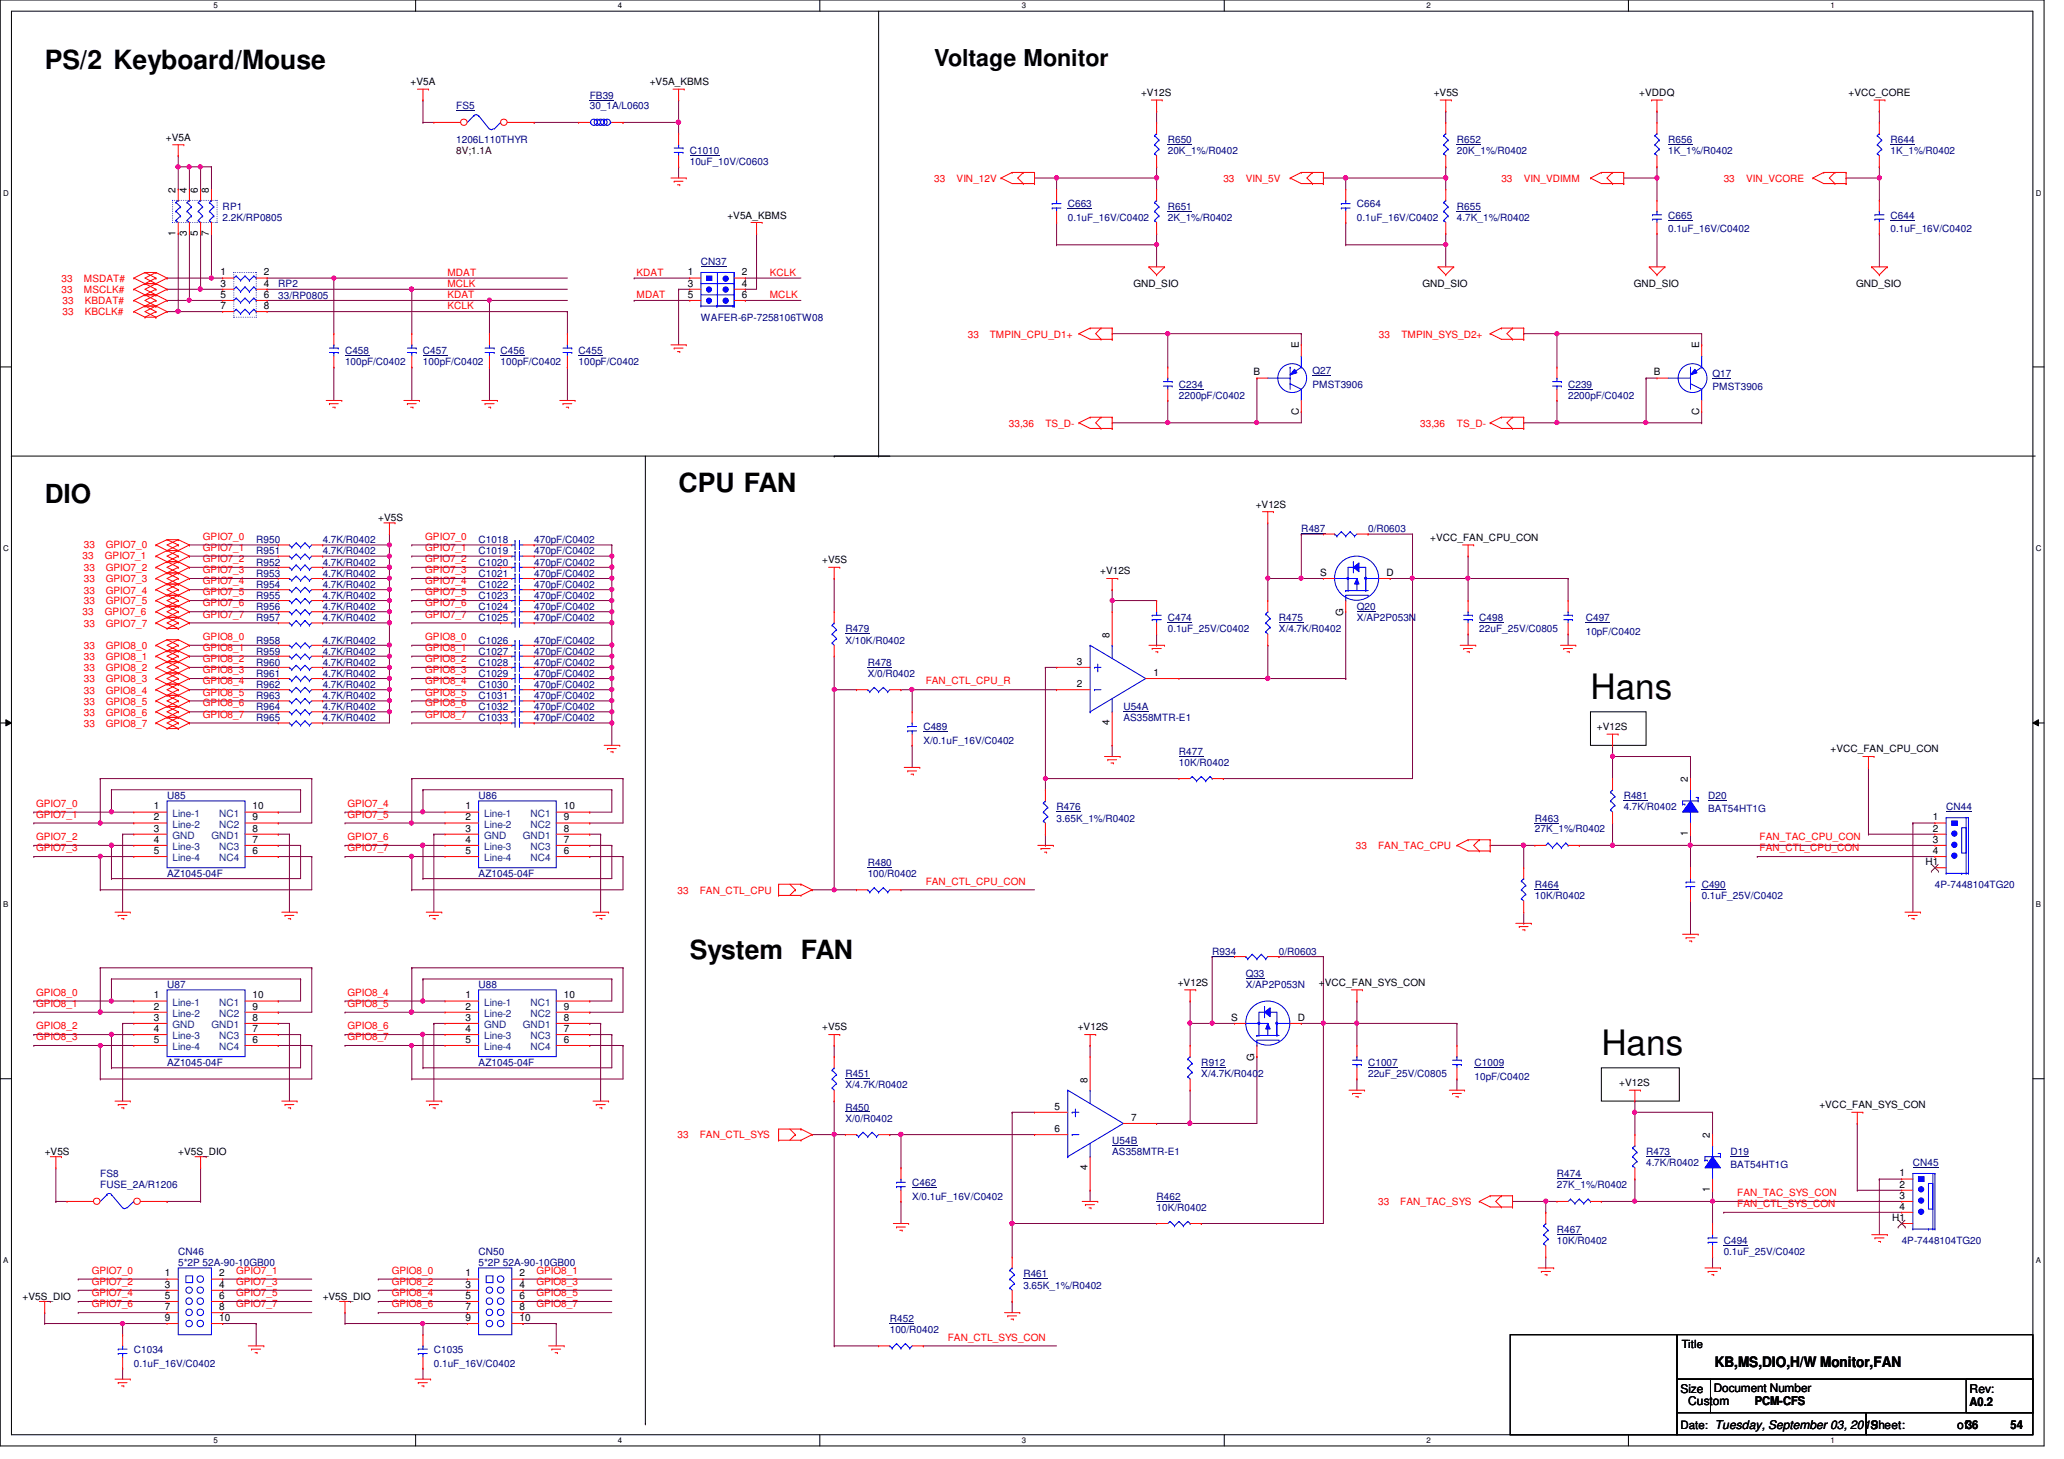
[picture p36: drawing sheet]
<svg xmlns="http://www.w3.org/2000/svg" width="297mm" height="210mm" viewBox="0 0 297 210" stroke-linecap="round" stroke-linejoin="round" font-family="sans-serif">
<defs><g id="words">
<g font-size="5">
<text x="228.9" y="100.5">Hans</text>
<text x="230.5" y="151.7">Hans</text>
</g>
<g font-size="3.8">
<text x="6.4" y="9.9">PS/2 Keyboard/Mouse</text>
<text x="97.7" y="70.7">CPU FAN</text>
<text x="6.4" y="72.3">DIO</text>
<text x="99.3" y="137.9">System FAN</text>
</g>
<text font-size="3.3" x="134.4" y="9.5">Voltage Monitor</text>
<text font-size="2.1" x="246.8" y="196.6">KB,MS,DIO,H/W Monitor,FAN</text>
<g font-size="1.7">
<text x="241.8" y="200.4">Size</text>
<text x="242.9" y="202.1">Custom</text>
<text x="246.6" y="200.3">Document Number</text>
<text x="252.6" y="202.1">PCM-CFS</text>
<text x="283.5" y="200.4">Rev:</text>
<text x="283.5" y="202.3">A0.2</text>
<text x="241.8" y="205.5">Date: Tuesday, September 03, 2019</text>
<text x="269.2" y="205.6">Sheet:</text>
<text x="281.7" y="205.7">of36</text>
<text x="289.3" y="205.7">54</text>
</g>
<text font-size="1.6" x="242" y="194">Title</text>
<g font-size="1.4">
<text x="59.1" y="12.2">+V5A</text>
<text x="93.5" y="12.2">+V5A_KBMS</text>
<text x="164.2" y="13.8">+V12S</text>
<text x="206.3" y="13.8">+V5S</text>
<text x="235.9" y="13.8">+VDDQ</text>
<text x="266" y="13.8">+VCC_CORE</text>
<text x="23.9" y="20.2">+V5A</text>
<text x="25.3" y="27.7" transform="rotate(-90 25.3 27.7)">2</text>
<text x="26.9" y="27.7" transform="rotate(-90 26.9 27.7)">4</text>
<text x="28.5" y="27.7" transform="rotate(-90 28.5 27.7)">6</text>
<text x="30.1" y="27.7" transform="rotate(-90 30.1 27.7)">8</text>
<text x="25.3" y="33.9" transform="rotate(-90 25.3 33.9)">1</text>
<text x="26.9" y="33.9" transform="rotate(-90 26.9 33.9)">3</text>
<text x="28.5" y="33.9" transform="rotate(-90 28.5 33.9)">5</text>
<text x="30.1" y="33.9" transform="rotate(-90 30.1 33.9)">7</text>
<text x="104.7" y="31.5">+V5A_KBMS</text>
<text x="31.7" y="39.6">1</text>
<text x="31.7" y="41.2">3</text>
<text x="38" y="39.6">2</text>
<text x="38" y="41.2">4</text>
<text x="99" y="39.6">1</text>
<text x="99" y="41.2">3</text>
<text x="106.8" y="39.6">2</text>
<text x="106.8" y="41.2">4</text>
<text x="163.1" y="41.4">GND_SIO</text>
<text x="204.7" y="41.4">GND_SIO</text>
<text x="235.1" y="41.4">GND_SIO</text>
<text x="267.1" y="41.4">GND_SIO</text>
<text x="31.7" y="42.8">5</text>
<text x="31.7" y="44.4">7</text>
<text x="38" y="42.8">6</text>
<text x="38" y="44.4">8</text>
<text x="99" y="42.8">5</text>
<text x="106.8" y="42.8">6</text>
<text x="186.9" y="50.1" transform="rotate(-90 186.9 50.1)">E</text>
<text x="244.5" y="50.1" transform="rotate(-90 244.5 50.1)">E</text>
<text x="180.4" y="54">B</text>
<text x="186.9" y="59.8" transform="rotate(-90 186.9 59.8)">C</text>
<text x="238" y="54">B</text>
<text x="244.5" y="59.8" transform="rotate(-90 244.5 59.8)">C</text>
<text x="54.4" y="75">+V5S</text>
<text x="180.7" y="73.1">+V12S</text>
<text x="205.8" y="77.9">+VCC_FAN_CPU_CON</text>
<text x="118.3" y="81.1">+V5S</text>
<text x="158.3" y="82.6">+V12S</text>
<text x="190" y="82.8">S</text>
<text x="199.6" y="82.8">D</text>
<text x="193.3" y="88.6" transform="rotate(-90 193.3 88.6)">G</text>
<text x="155" y="95.6">3</text>
<text x="159.7" y="91.7" transform="rotate(-90 159.7 91.7)">8</text>
<text x="155" y="98.8">2</text>
<text x="166" y="97.2">1</text>
<text x="159.7" y="104.3" transform="rotate(-90 159.7 104.3)">4</text>
<text x="229.8" y="105.1">+V12S</text>
<text x="242.9" y="112.5" transform="rotate(-90 242.9 112.5)">2</text>
<text x="263.4" y="108.2">+VCC_FAN_CPU_CON</text>
<text x="22.1" y="116.5">1</text>
<text x="22.1" y="118">2</text>
<text x="22.1" y="119.6">3</text>
<text x="36.4" y="118">9</text>
<text x="36.4" y="116.5">10</text>
<text x="36.4" y="119.6">8</text>
<text x="67" y="116.5">1</text>
<text x="67" y="118">2</text>
<text x="67" y="119.6">3</text>
<text x="81.1" y="118">9</text>
<text x="81.1" y="116.5">10</text>
<text x="81.1" y="119.6">8</text>
<text x="278.2" y="118">1</text>
<text x="278.2" y="119.6">2</text>
<text x="22.1" y="121.2">4</text>
<text x="22.1" y="122.9">5</text>
<text x="36.4" y="121.2">7</text>
<text x="36.4" y="122.9">6</text>
<text x="67" y="121.2">4</text>
<text x="67" y="122.9">5</text>
<text x="81.1" y="121.2">7</text>
<text x="81.1" y="122.9">6</text>
<text x="242.9" y="120.3" transform="rotate(-90 242.9 120.3)">1</text>
<text x="277.1" y="124.5">H1</text>
<text x="278.2" y="121.2">3</text>
<text x="278.2" y="122.9">4</text>
<text x="22.1" y="143.6">1</text>
<text x="36.4" y="143.6">10</text>
<text x="67" y="143.6">1</text>
<text x="81.1" y="143.6">10</text>
<text x="169.5" y="141.9">+V12S</text>
<text x="189.8" y="141.9">+VCC_FAN_SYS_CON</text>
<text x="22.1" y="145.2">2</text>
<text x="22.1" y="146.9">3</text>
<text x="22.1" y="148.5">4</text>
<text x="36.4" y="145.2">9</text>
<text x="36.4" y="148.5">7</text>
<text x="36.4" y="146.9">8</text>
<text x="67" y="145.2">2</text>
<text x="67" y="146.9">3</text>
<text x="67" y="148.5">4</text>
<text x="81.1" y="145.2">9</text>
<text x="81.1" y="148.5">7</text>
<text x="81.1" y="146.9">8</text>
<text x="118.3" y="148.3">+V5S</text>
<text x="155.1" y="148.3">+V12S</text>
<text x="177.2" y="146.9">S</text>
<text x="186.8" y="146.9">D</text>
<text x="22.1" y="150">5</text>
<text x="36.4" y="150">6</text>
<text x="67" y="150">5</text>
<text x="81.1" y="150">6</text>
<text x="156.5" y="155.7" transform="rotate(-90 156.5 155.7)">8</text>
<text x="180.5" y="152.6" transform="rotate(-90 180.5 152.6)">G</text>
<text x="151.8" y="159.6">5</text>
<text x="162.8" y="161.2">7</text>
<text x="233" y="156.3">+V12S</text>
<text x="261.8" y="159.5">+VCC_FAN_SYS_CON</text>
<text x="6.4" y="166.2">+V5S</text>
<text x="25.7" y="166.2">+V5S_DIO</text>
<text x="151.8" y="162.9">6</text>
<text x="246.1" y="163.7" transform="rotate(-90 246.1 163.7)">2</text>
<text x="156.5" y="168.3" transform="rotate(-90 156.5 168.3)">4</text>
<text x="246.1" y="171.5" transform="rotate(-90 246.1 171.5)">1</text>
<text x="273.4" y="169.2">1</text>
<text x="273.4" y="170.9">2</text>
<text x="273.4" y="172.5">3</text>
<text x="272.3" y="175.6">H1</text>
<text x="273.4" y="174">4</text>
<text x="23.7" y="183.6">1</text>
<text x="23.7" y="185.3">3</text>
<text x="31.5" y="183.6">2</text>
<text x="31.5" y="185.3">4</text>
<text x="67" y="183.6">1</text>
<text x="67" y="185.3">3</text>
<text x="74.8" y="183.6">2</text>
<text x="74.8" y="185.3">4</text>
<text x="3.3" y="187">+V5S_DIO</text>
<text x="23.7" y="188.5">7</text>
<text x="23.7" y="186.9">5</text>
<text x="23.7" y="190">9</text>
<text x="31.5" y="186.9">6</text>
<text x="31.5" y="188.5">8</text>
<text x="31.5" y="190">10</text>
<text x="46.4" y="187">+V5S_DIO</text>
<text x="67" y="188.5">7</text>
<text x="67" y="186.9">5</text>
<text x="67" y="190">9</text>
<text x="74.8" y="186.9">6</text>
<text x="74.8" y="188.5">8</text>
<text x="74.8" y="190">10</text>
</g>
<g font-size="1.4" fill="#000080">
<text x="65.7" y="15.7">FS5</text>
<text x="84.9" y="14.2">FB39</text>
<text x="84.9" y="15.7">30_1A/L0603</text>
<text x="65.7" y="20.6">1206L110THYR</text>
<text x="99.3" y="22.2">C1010</text>
<text x="99.3" y="23.7">10uF_10V/C0603</text>
<text x="168.1" y="20.6">R650</text>
<text x="168.1" y="22.2">20K_1%/R0402</text>
<text x="209.7" y="20.6">R652</text>
<text x="209.7" y="22.2">20K_1%/R0402</text>
<text x="240.1" y="20.6">R656</text>
<text x="240.1" y="22.2">1K_1%/R0402</text>
<text x="272.1" y="20.6">R644</text>
<text x="272.1" y="22.2">1K_1%/R0402</text>
<text x="153.7" y="29.8">C663</text>
<text x="195.3" y="29.8">C664</text>
<text x="32" y="30.2">RP1</text>
<text x="32" y="31.7">2.2K/RP0805</text>
<text x="153.7" y="31.7">0.1uF_16V/C0402</text>
<text x="168.1" y="30.2">R651</text>
<text x="168.1" y="31.7">2K_1%/R0402</text>
<text x="195.3" y="31.7">0.1uF_16V/C0402</text>
<text x="209.7" y="30.2">R655</text>
<text x="209.7" y="31.7">4.7K_1%/R0402</text>
<text x="240.1" y="31.5">C665</text>
<text x="240.1" y="33.4">0.1uF_16V/C0402</text>
<text x="272.1" y="31.5">C644</text>
<text x="272.1" y="33.4">0.1uF_16V/C0402</text>
<text x="40" y="41.4">RP2</text>
<text x="100.9" y="38.2">CN37</text>
<text x="40" y="43">33/RP0805</text>
<text x="100.9" y="46.2">WAFER-6P-7258106TW08</text>
<text x="49.7" y="51">C458</text>
<text x="49.7" y="52.6">100pF/C0402</text>
<text x="60.9" y="51">C457</text>
<text x="60.9" y="52.6">100pF/C0402</text>
<text x="72" y="51">C456</text>
<text x="72" y="52.6">100pF/C0402</text>
<text x="83.3" y="51">C455</text>
<text x="83.3" y="52.6">100pF/C0402</text>
<text x="188.9" y="53.8">Q27</text>
<text x="169.7" y="55.8">C234</text>
<text x="169.7" y="57.4">2200pF/C0402</text>
<text x="188.9" y="55.8">PMST3906</text>
<text x="225.7" y="55.8">C239</text>
<text x="225.7" y="57.4">2200pF/C0402</text>
<text x="246.5" y="54.2">Q17</text>
<text x="246.5" y="56.1">PMST3906</text>
<text x="187.3" y="76.6">R487</text>
<text x="196.9" y="76.6">0/R0603</text>
<text x="36.9" y="78.2">R950</text>
<text x="36.9" y="79.8">R951</text>
<text x="36.9" y="83">R953</text>
<text x="36.9" y="81.4">R952</text>
<text x="46.4" y="78.2">4.7K/R0402</text>
<text x="46.4" y="79.8">4.7K/R0402</text>
<text x="46.4" y="83">4.7K/R0402</text>
<text x="46.4" y="81.4">4.7K/R0402</text>
<text x="68.9" y="81.4">C1020</text>
<text x="68.9" y="83">C1021</text>
<text x="68.9" y="79.8">C1019</text>
<text x="68.9" y="78.2">C1018</text>
<text x="76.9" y="81.4">470pF/C0402</text>
<text x="76.9" y="83">470pF/C0402</text>
<text x="76.9" y="79.8">470pF/C0402</text>
<text x="76.9" y="78.2">470pF/C0402</text>
<text x="36.9" y="89.4">R957</text>
<text x="36.9" y="86.2">R955</text>
<text x="36.9" y="84.6">R954</text>
<text x="36.9" y="87.8">R956</text>
<text x="46.4" y="89.4">4.7K/R0402</text>
<text x="46.4" y="86.2">4.7K/R0402</text>
<text x="46.4" y="84.6">4.7K/R0402</text>
<text x="46.4" y="87.8">4.7K/R0402</text>
<text x="68.9" y="87.8">C1024</text>
<text x="68.9" y="84.6">C1022</text>
<text x="68.9" y="86.2">C1023</text>
<text x="68.9" y="89.4">C1025</text>
<text x="76.9" y="87.8">470pF/C0402</text>
<text x="76.9" y="84.6">470pF/C0402</text>
<text x="76.9" y="86.2">470pF/C0402</text>
<text x="76.9" y="89.4">470pF/C0402</text>
<text x="168.1" y="89.4">C474</text>
<text x="184.1" y="89.4">R475</text>
<text x="195.3" y="87.8">Q20</text>
<text x="195.3" y="89.4">X/AP2P053N</text>
<text x="212.9" y="89.4">C498</text>
<text x="228.2" y="89.4">C497</text>
<text x="36.9" y="92.6">R958</text>
<text x="36.9" y="95.8">R960</text>
<text x="36.9" y="94.2">R959</text>
<text x="46.4" y="92.6">4.7K/R0402</text>
<text x="46.4" y="95.8">4.7K/R0402</text>
<text x="46.4" y="94.2">4.7K/R0402</text>
<text x="68.9" y="94.2">C1027</text>
<text x="68.9" y="92.6">C1026</text>
<text x="68.9" y="95.8">C1028</text>
<text x="76.9" y="94.2">470pF/C0402</text>
<text x="76.9" y="92.6">470pF/C0402</text>
<text x="76.9" y="95.8">470pF/C0402</text>
<text x="121.7" y="91">R479</text>
<text x="121.7" y="92.6">X/10K/R0402</text>
<text x="124.9" y="95.8">R478</text>
<text x="168.1" y="91">0.1uF_25V/C0402</text>
<text x="184.1" y="91">X/4.7K/R0402</text>
<text x="212.9" y="91">22uF_25V/C0805</text>
<text x="228.2" y="91.3">10pF/C0402</text>
<text x="36.9" y="100.6">R963</text>
<text x="36.9" y="99">R962</text>
<text x="36.9" y="97.4">R961</text>
<text x="46.4" y="100.6">4.7K/R0402</text>
<text x="46.4" y="99">4.7K/R0402</text>
<text x="46.4" y="97.4">4.7K/R0402</text>
<text x="68.9" y="99">C1030</text>
<text x="68.9" y="100.6">C1031</text>
<text x="68.9" y="97.4">C1029</text>
<text x="76.9" y="99">470pF/C0402</text>
<text x="76.9" y="100.6">470pF/C0402</text>
<text x="76.9" y="97.4">470pF/C0402</text>
<text x="124.9" y="97.4">X/0/R0402</text>
<text x="36.9" y="103.8">R965</text>
<text x="36.9" y="102.2">R964</text>
<text x="46.4" y="103.8">4.7K/R0402</text>
<text x="46.4" y="102.2">4.7K/R0402</text>
<text x="68.9" y="102.2">C1032</text>
<text x="68.9" y="103.8">C1033</text>
<text x="76.9" y="102.2">470pF/C0402</text>
<text x="76.9" y="103.8">470pF/C0402</text>
<text x="132.9" y="105.1">C489</text>
<text x="132.9" y="107">X/0.1uF_16V/C0402</text>
<text x="161.7" y="102.2">U54A</text>
<text x="161.7" y="103.8">AS358MTR-E1</text>
<text x="169.7" y="108.6">R477</text>
<text x="169.7" y="110.2">10K/R0402</text>
<text x="24" y="115">U85</text>
<text x="68.9" y="115">U86</text>
<text x="152.1" y="116.6">R476</text>
<text x="152.1" y="118.2">3.65K_1%/R0402</text>
<text x="220.9" y="118.2">R463</text>
<text x="220.9" y="119.8">27K_1%/R0402</text>
<text x="233.7" y="115">R481</text>
<text x="233.7" y="116.6">4.7K/R0402</text>
<text x="245.8" y="115">D20</text>
<text x="245.8" y="116.9">BAT54HT1G</text>
<text x="280.1" y="116.6">CN44</text>
<text x="124.9" y="124.6">R480</text>
<text x="24" y="126.2">AZ1045-04F</text>
<text x="68.9" y="126.2">AZ1045-04F</text>
<text x="124.9" y="126.2">100/R0402</text>
<text x="220.9" y="127.8">R464</text>
<text x="220.9" y="129.4">10K/R0402</text>
<text x="244.9" y="127.8">C490</text>
<text x="244.9" y="129.4">0.1uF_25V/C0402</text>
<text x="278.5" y="127.8">4P-7448104TG20</text>
<text x="174.5" y="137.4">R934</text>
<text x="184.1" y="137.4">0/R0603</text>
<text x="24" y="142.2">U87</text>
<text x="68.9" y="142.2">U88</text>
<text x="179.3" y="140.6">Q33</text>
<text x="179.3" y="142.2">X/AP2P053N</text>
<text x="24" y="153.4">AZ1045-04F</text>
<text x="68.9" y="153.4">AZ1045-04F</text>
<text x="121.7" y="155">R451</text>
<text x="172.9" y="153.4">R912</text>
<text x="172.9" y="155">X/4.7K/R0402</text>
<text x="196.9" y="153.4">C1007</text>
<text x="196.9" y="155">22uF_25V/C0805</text>
<text x="212.2" y="153.4">C1009</text>
<text x="212.2" y="155.3">10pF/C0402</text>
<text x="121.7" y="159.8">R450</text>
<text x="121.7" y="161.4">X/0/R0402</text>
<text x="121.7" y="156.6">X/4.7K/R0402</text>
<text x="160.1" y="164.6">U54B</text>
<text x="160.1" y="166.2">AS358MTR-E1</text>
<text x="236.9" y="166.2">R473</text>
<text x="236.9" y="167.8">4.7K/R0402</text>
<text x="249" y="166.2">D19</text>
<text x="275.3" y="167.8">CN45</text>
<text x="14.4" y="169.4">FS8</text>
<text x="14.4" y="171">FUSE_2A/R1206</text>
<text x="131.3" y="170.6">C462</text>
<text x="131.3" y="172.6">X/0.1uF_16V/C0402</text>
<text x="166.5" y="172.6">R462</text>
<text x="224.1" y="169.4">R474</text>
<text x="224.1" y="171">27K_1%/R0402</text>
<text x="249" y="168.1">BAT54HT1G</text>
<text x="166.5" y="174.2">10K/R0402</text>
<text x="224.1" y="177.4">R467</text>
<text x="224.1" y="179">10K/R0402</text>
<text x="248.1" y="179">C494</text>
<text x="273.7" y="179">4P-7448104TG20</text>
<text x="25.7" y="180.6">CN46</text>
<text x="25.7" y="182.2">5*2P 52A-90-10GB00</text>
<text x="68.9" y="180.6">CN50</text>
<text x="68.9" y="182.2">5*2P 52A-90-10GB00</text>
<text x="147.3" y="183.8">R461</text>
<text x="147.3" y="185.4">3.65K_1%/R0402</text>
<text x="248.1" y="180.6">0.1uF_25V/C0402</text>
<text x="128.1" y="190.2">R452</text>
<text x="128.1" y="191.8">100/R0402</text>
<text x="19.3" y="194.6">C1034</text>
<text x="19.3" y="196.6">0.1uF_16V/C0402</text>
<text x="62.4" y="194.6">C1035</text>
<text x="62.4" y="196.6">0.1uF_16V/C0402</text>
</g>
<text font-size="1.4" fill="#400000" x="65.7" y="22.2">8V;1.1A</text>
<g font-size="1.4" fill="#f00">
<text x="134.4" y="26.2">33</text>
<text x="137.7" y="26.2">VIN_12V</text>
<text x="176.1" y="26.2">33</text>
<text x="179.3" y="26.2">VIN_5V</text>
<text x="216.1" y="26.2">33</text>
<text x="219.3" y="26.2">VIN_VDIMM</text>
<text x="248.1" y="26.2">33</text>
<text x="251.3" y="26.2">VIN_VCORE</text>
<text x="8.8" y="40.6">33</text>
<text x="12.1" y="40.6">MSDAT#</text>
<text x="64.4" y="41.3">MCLK</text>
<text x="64.4" y="39.7">MDAT</text>
<text x="91.6" y="39.7">KDAT</text>
<text x="110.8" y="39.7">KCLK</text>
<text x="8.8" y="42.2">33</text>
<text x="9" y="43.8">33</text>
<text x="9" y="45.4">33</text>
<text x="12.1" y="42.2">MSCLK#</text>
<text x="12.2" y="43.8">KBDAT#</text>
<text x="12.2" y="45.4">KBCLK#</text>
<text x="64.4" y="42.9">KDAT</text>
<text x="64.4" y="44.5">KCLK</text>
<text x="91.6" y="42.9">MDAT</text>
<text x="110.8" y="42.9">MCLK</text>
<text x="139.3" y="48.6">33</text>
<text x="142.4" y="48.6">TMPIN_CPU_D1+</text>
<text x="198.5" y="48.6">33</text>
<text x="201.7" y="48.6">TMPIN_SYS_D2+</text>
<text x="145.2" y="61.4">33,36</text>
<text x="150.4" y="61.4">TS_D-</text>
<text x="204.4" y="61.4">33,36</text>
<text x="209.7" y="61.4">TS_D-</text>
<text x="29.2" y="77.6">GPIO7_0</text>
<text x="61.2" y="77.6">GPIO7_0</text>
<text x="11.9" y="80.4">33</text>
<text x="12.1" y="82.2">33</text>
<text x="12.1" y="83.8">33</text>
<text x="12.1" y="78.8">33</text>
<text x="15.1" y="80.4">GPIO7_1</text>
<text x="15.2" y="82.2">GPIO7_2</text>
<text x="15.2" y="83.8">GPIO7_3</text>
<text x="15.2" y="78.8">GPIO7_0</text>
<text x="29.2" y="80.9">GPIO7_2</text>
<text x="29.2" y="79.2">GPIO7_1</text>
<text x="29.2" y="82.5">GPIO7_3</text>
<text x="61.2" y="80.9">GPIO7_2</text>
<text x="61.2" y="79.2">GPIO7_1</text>
<text x="61.2" y="82.5">GPIO7_3</text>
<text x="11.9" y="88.4">33</text>
<text x="12.1" y="85.4">33</text>
<text x="12.1" y="86.8">33</text>
<text x="15.1" y="88.4">GPIO7_6</text>
<text x="15.2" y="85.4">GPIO7_4</text>
<text x="15.2" y="86.8">GPIO7_5</text>
<text x="29.2" y="84.1">GPIO7_4</text>
<text x="29.2" y="88.9">GPIO7_7</text>
<text x="29.2" y="87.2">GPIO7_6</text>
<text x="29.2" y="85.6">GPIO7_5</text>
<text x="61.2" y="84.1">GPIO7_4</text>
<text x="61.2" y="88.9">GPIO7_7</text>
<text x="61.2" y="87.2">GPIO7_6</text>
<text x="61.2" y="85.6">GPIO7_5</text>
<text x="12.1" y="90.2">33</text>
<text x="12.1" y="93.4">33</text>
<text x="12.1" y="95">33</text>
<text x="15.2" y="90.2">GPIO7_7</text>
<text x="15.2" y="93.4">GPIO8_0</text>
<text x="15.2" y="95">GPIO8_1</text>
<text x="29.2" y="92.1">GPIO8_0</text>
<text x="29.2" y="93.6">GPIO8_1</text>
<text x="29.2" y="95.2">GPIO8_2</text>
<text x="61.2" y="92.1">GPIO8_0</text>
<text x="61.2" y="93.6">GPIO8_1</text>
<text x="61.2" y="95.2">GPIO8_2</text>
<text x="12.1" y="96.6">33</text>
<text x="12.1" y="98.2">33</text>
<text x="12.1" y="99.8">33</text>
<text x="12.1" y="101.4">33</text>
<text x="15.2" y="96.6">GPIO8_2</text>
<text x="15.2" y="98.2">GPIO8_3</text>
<text x="15.2" y="99.8">GPIO8_4</text>
<text x="15.2" y="101.4">GPIO8_5</text>
<text x="29.2" y="96.9">GPIO8_3</text>
<text x="29.2" y="98.5">GPIO8_4</text>
<text x="29.2" y="100.1">GPIO8_5</text>
<text x="29.2" y="101.6">GPIO8_6</text>
<text x="61.2" y="96.9">GPIO8_3</text>
<text x="61.2" y="98.5">GPIO8_4</text>
<text x="61.2" y="100.1">GPIO8_5</text>
<text x="61.2" y="101.6">GPIO8_6</text>
<text x="133.2" y="98.5">FAN_CTL_CPU_R</text>
<text x="12.1" y="103">33</text>
<text x="12.1" y="104.6">33</text>
<text x="15.2" y="103">GPIO8_6</text>
<text x="15.2" y="104.6">GPIO8_7</text>
<text x="29.2" y="103.3">GPIO8_7</text>
<text x="61.2" y="103.3">GPIO8_7</text>
<text x="5.2" y="116.1">GPIO7_0</text>
<text x="5.2" y="117.6">GPIO7_1</text>
<text x="50" y="116.1">GPIO7_4</text>
<text x="50" y="117.6">GPIO7_5</text>
<text x="5.2" y="120.9">GPIO7_2</text>
<text x="5.2" y="122.5">GPIO7_3</text>
<text x="50" y="120.9">GPIO7_6</text>
<text x="50" y="122.5">GPIO7_7</text>
<text x="195.1" y="122.2">33</text>
<text x="198.3" y="122.2">FAN_TAC_CPU</text>
<text x="253.2" y="120.9">FAN_TAC_CPU_CON</text>
<text x="253.2" y="122.5">FAN_CTL_CPU_CON</text>
<text x="97.5" y="128.6">33</text>
<text x="100.7" y="128.6">FAN_CTL_CPU</text>
<text x="133.2" y="127.3">FAN_CTL_CPU_CON</text>
<text x="5.2" y="143.3">GPIO8_0</text>
<text x="50" y="143.3">GPIO8_4</text>
<text x="5.2" y="144.9">GPIO8_1</text>
<text x="5.2" y="148.1">GPIO8_2</text>
<text x="5.2" y="149.6">GPIO8_3</text>
<text x="50" y="144.9">GPIO8_5</text>
<text x="50" y="148.1">GPIO8_6</text>
<text x="50" y="149.6">GPIO8_7</text>
<text x="97.5" y="163.8">33</text>
<text x="100.7" y="163.8">FAN_CTL_SYS</text>
<text x="198.3" y="173.4">33</text>
<text x="201.5" y="173.4">FAN_TAC_SYS</text>
<text x="250" y="172.1">FAN_TAC_SYS_CON</text>
<text x="250" y="173.7">FAN_CTL_SYS_CON</text>
<text x="13.2" y="183.3">GPIO7_0</text>
<text x="13.2" y="184.9">GPIO7_2</text>
<text x="34" y="183.3">GPIO7_1</text>
<text x="34" y="184.9">GPIO7_3</text>
<text x="56.4" y="183.3">GPIO8_0</text>
<text x="56.4" y="184.9">GPIO8_2</text>
<text x="77.2" y="183.3">GPIO8_1</text>
<text x="77.2" y="184.9">GPIO8_3</text>
<text x="13.2" y="186.5">GPIO7_4</text>
<text x="13.2" y="188.1">GPIO7_6</text>
<text x="34" y="188.1">GPIO7_7</text>
<text x="34" y="186.5">GPIO7_5</text>
<text x="56.4" y="186.5">GPIO8_4</text>
<text x="56.4" y="188.1">GPIO8_6</text>
<text x="77.2" y="188.1">GPIO8_7</text>
<text x="77.2" y="186.5">GPIO8_5</text>
<text x="136.4" y="192.9">FAN_CTL_SYS_CON</text>
</g>
<g font-size="1.4" fill="#004080">
<text x="24.8" y="117.5">Line-1</text>
<text x="24.8" y="119.1">Line-2</text>
<text x="31.5" y="119.1">NC2</text>
<text x="31.5" y="117.5">NC1</text>
<text x="69.7" y="117.5">Line-1</text>
<text x="69.7" y="119.1">Line-2</text>
<text x="76.3" y="119.1">NC2</text>
<text x="76.3" y="117.5">NC1</text>
<text x="24.8" y="120.7">GND</text>
<text x="24.8" y="122.3">Line-3</text>
<text x="24.8" y="123.9">Line-4</text>
<text x="30.4" y="120.7">GND1</text>
<text x="31.5" y="122.3">NC3</text>
<text x="31.5" y="123.9">NC4</text>
<text x="69.7" y="120.7">GND</text>
<text x="69.7" y="122.3">Line-3</text>
<text x="69.7" y="123.9">Line-4</text>
<text x="75.2" y="120.7">GND1</text>
<text x="76.3" y="122.3">NC3</text>
<text x="76.3" y="123.9">NC4</text>
<text x="24.8" y="144.7">Line-1</text>
<text x="24.8" y="146.3">Line-2</text>
<text x="24.8" y="147.9">GND</text>
<text x="24.8" y="149.5">Line-3</text>
<text x="30.4" y="147.9">GND1</text>
<text x="31.5" y="146.3">NC2</text>
<text x="31.5" y="149.5">NC3</text>
<text x="31.5" y="144.7">NC1</text>
<text x="69.7" y="144.7">Line-1</text>
<text x="69.7" y="146.3">Line-2</text>
<text x="69.7" y="147.9">GND</text>
<text x="69.7" y="149.5">Line-3</text>
<text x="75.2" y="147.9">GND1</text>
<text x="76.3" y="146.3">NC2</text>
<text x="76.3" y="149.5">NC3</text>
<text x="76.3" y="144.7">NC1</text>
<text x="24.8" y="151.1">Line-4</text>
<text x="31.5" y="151.1">NC4</text>
<text x="69.7" y="151.1">Line-4</text>
<text x="76.3" y="151.1">NC4</text>
</g>
<g font-size="1.1">
<text x="30.7" y="1.1">5</text>
<text x="88.9" y="1.1">4</text>
<text x="147.1" y="1.1">3</text>
<text x="205.3" y="1.1">2</text>
<text x="263.4" y="1.1">1</text>
<text x=".5" y="28.2">D</text>
<text x="293" y="28.2">D</text>
<text x=".5" y="79.3">C</text>
<text x="293" y="79.3">C</text>
<text x=".5" y="130.6">B</text>
<text x="293" y="130.6">B</text>
<text x=".5" y="181.7">A</text>
<text x="293" y="181.7">A</text>
<text x="30.7" y="207.6">5</text>
<text x="88.9" y="207.6">4</text>
<text x="147.1" y="207.6">3</text>
<text x="205.3" y="207.6">2</text>
<text x="263.4" y="207.6">1</text>
</g>
</g></defs>
<path d="M0 0h294.2v208h-294.2zM1.6 1.6h291v204.8h-291z" fill="none" stroke="#000" stroke-width=".14"/>
<g fill="#fff">
<path d="M30.7 .2h.6v1.2h-.6z"/>
<path d="M30.7 206.6h.6v1.2h-.6z"/>
</g>
<path d="M59.8 0v1.6M59.8 206.4v1.6" fill="none" stroke="#000" stroke-width=".14"/>
<g fill="#fff">
<path d="M88.9 .2h.6v1.2h-.6z"/>
<path d="M88.9 206.6h.6v1.2h-.6z"/>
</g>
<path d="M118 0v1.6M118 206.4v1.6" fill="none" stroke="#000" stroke-width=".14"/>
<g fill="#fff">
<path d="M147.1 .2h.6v1.2h-.6z"/>
<path d="M147.1 206.6h.6v1.2h-.6z"/>
</g>
<path d="M176.2 0v1.6M176.2 206.4v1.6" fill="none" stroke="#000" stroke-width=".14"/>
<g fill="#fff">
<path d="M205.3 .2h.6v1.2h-.6z"/>
<path d="M205.3 206.6h.6v1.2h-.6z"/>
</g>
<path d="M234.4 0v1.6M234.4 206.4v1.6" fill="none" stroke="#000" stroke-width=".14"/>
<g fill="#fff">
<path d="M263.4 .2h.6v1.2h-.6z"/>
<path d="M263.4 206.6h.6v1.2h-.6z"/>
<path d="M.5 27.2h.7v1.2h-.7z"/>
<path d="M293 27.2h.7v1.2h-.7z"/>
<path d="M.5 78.4h.7v1.1h-.7z"/>
<path d="M293 78.4h.7v1.1h-.7z"/>
</g>
<path d="M0 52.8h1.6M292.6 52.8h1.6" fill="none" stroke="#000" stroke-width=".14"/>
<g fill="#fff">
<path d="M.5 129.6h.7v1.2h-.7z"/>
<path d="M293 129.6h.7v1.2h-.7z"/>
</g>
<path d="M0 104h1.6M.8 103.5l.8 .5-.8 .4zM292.6 104l.8-.5v.9zM292.6 104h1.6" fill="none" stroke="#000" stroke-width=".14"/>
<path d="M.8 103.5l.8 .5-.8 .4zM292.6 104l.8-.5v.9z" fill="#000"/>
<g fill="#fff">
<path d="M.5 180.8h.7v1.1h-.7z"/>
<path d="M293 180.8h.7v1.1h-.7z"/>
</g>
<path d="M126.4 1.6v64M1.6 65.6h.1M1.6 65.6h291.3M92.9 65.6v139.3M120.1 65.6h.1M126.4 65.6h.1M228.9 102.4h8v4.8h-8zM0 155.2h1.6M230.5 153.6h11.2v4.8h-11.2zM292.6 155.2h1.6M92.9 204.9h.1" fill="none" stroke="#000" stroke-width=".14"/>
<path d="M89.7 17.6h.1M89.7 17.6h8" fill="none" stroke="#800040" stroke-width=".14"/>
<circle cx="97.6" cy="17.6" r=".32" fill="#f0f"/>
<circle cx="97.6" cy="17.6" r=".32" fill="none" stroke="#f0f" stroke-width=".14"/>
<path d="M59.3 41.6h.1M59.3 41.6h22.4" fill="none" stroke="#800040" stroke-width=".14"/>
<circle cx="59.2" cy="41.6" r=".31" fill="#f0f"/>
<circle cx="59.2" cy="41.6" r=".31" fill="none" stroke="#f0f" stroke-width=".14"/>
<path d="M25.7 22.4h.1M25.7 22.4v1.6M25.7 33.6v11.2M24 44.8h.1M24 44.8h1.7M25.7 44.8h.1M59.3 41.6h.1M59.3 41.6v6.4" fill="none" stroke="#800040" stroke-width=".14"/>
<circle cx="25.6" cy="44.8" r=".31" fill="#f0f"/>
<circle cx="25.6" cy="44.8" r=".31" fill="none" stroke="#f0f" stroke-width=".14"/>
<path d="M28.9 33.6v8M24 41.6h.1M24 41.6h4.9M28.9 41.6h.1M236.9 54.4h.1M236.9 54.4v6.4h-12.8M224.1 60.8h.1" fill="none" stroke="#800040" stroke-width=".14"/>
<circle cx="28.8" cy="41.6" r=".31" fill="#f0f"/>
<circle cx="28.8" cy="41.6" r=".31" fill="none" stroke="#f0f" stroke-width=".14"/>
<path d="M168.1 48h.1M168.1 48h19.2" fill="none" stroke="#800040" stroke-width=".14"/>
<circle cx="168.1" cy="48" r=".3" fill="#f0f"/>
<circle cx="168.1" cy="48" r=".3" fill="none" stroke="#f0f" stroke-width=".14"/>
<path d="M160.1 48h.1M160.1 48h8M168.1 48h.1M168.1 57.6h.1M168.1 48v4.8M168.1 57.6v3.2h-8M160.1 60.8h.1" fill="none" stroke="#800040" stroke-width=".14"/>
<circle cx="168.1" cy="60.8" r=".3" fill="#f0f"/>
<circle cx="168.1" cy="60.8" r=".3" fill="none" stroke="#f0f" stroke-width=".14"/>
<path d="M180.9 60.8h.1M180.9 60.8h6.4" fill="none" stroke="#800040" stroke-width=".14"/>
<circle cx="180.8" cy="60.8" r=".3" fill="#f0f"/>
<circle cx="180.8" cy="60.8" r=".3" fill="none" stroke="#f0f" stroke-width=".14"/>
<g fill="none" stroke="#800040" stroke-width=".14">
<path d="M60.9 14.4h.1M60.9 17.6h.1M60.9 14.4v3.2M60.9 17.6h1.5M76.9 17.6h.1M76.9 17.6h6.4M97.7 17.6h.1M97.7 17.6v1.6M97.7 24h.1M97.7 24v1.6M238.5 25.6h.1M238.5 25.6v3.2"/>
<path d="M81.7 52.8h.1M81.7 52.8v4.8"/>
</g>
<circle cx="238.4" cy="25.6" r=".31" fill="#f0f"/>
<circle cx="238.4" cy="25.6" r=".31" fill="none" stroke="#f0f" stroke-width=".14"/>
<path d="M97.7 14.4h.1M97.7 14.4v3.2M224.1 48h.1M224.1 48h20.8v1.6M236.9 54.4h.1M236.9 54.4h1.6M244.9 49.6h.1M219.3 60.8h.1M219.3 60.8h4.8" fill="none" stroke="#800040" stroke-width=".14"/>
<circle cx="224.1" cy="60.8" r=".3" fill="#f0f"/>
<circle cx="224.1" cy="60.8" r=".3" fill="none" stroke="#f0f" stroke-width=".14"/>
<path d="M224.1 57.6h.1M224.1 57.6v3.2M236.9 60.8h.1M236.9 60.8h8" fill="none" stroke="#800040" stroke-width=".14"/>
<circle cx="236.9" cy="60.8" r=".3" fill="#f0f"/>
<circle cx="236.9" cy="60.8" r=".3" fill="none" stroke="#f0f" stroke-width=".14"/>
<path d="M238.5 16h.1M238.5 16v1.6M270.5 16h.1M270.5 16v1.6M233.7 25.6h4.8M238.5 25.6h.1M238.5 24h.1M238.5 24v1.6M265.7 25.6h.1M265.7 25.6h4.8M270.5 25.6h.1M270.5 25.6v3.2" fill="none" stroke="#800040" stroke-width=".14"/>
<circle cx="270.5" cy="25.6" r=".31" fill="#f0f"/>
<circle cx="270.5" cy="25.6" r=".31" fill="none" stroke="#f0f" stroke-width=".14"/>
<g fill="none" stroke="#800040" stroke-width=".14">
<path d="M25.7 24h.1M25.7 24v3.2M238.5 33.6h.1M238.5 33.6v4.8M270.5 33.6h.1M270.5 24h.1M270.5 24v1.6M270.5 33.6v4.8M25.7 44.8h.1M25.7 44.8h6.3M27.3 43.2h.1M27.3 43.2h4.7"/>
<path d="M28.9 41.6h.1M28.9 41.6h3.1M30.4 40h.1M30.4 40h1.6M97.7 41.6h.1M97.7 41.6h1.6"/>
</g>
<circle cx="30.4" cy="40" r=".3" fill="#f0f"/>
<circle cx="30.4" cy="40" r=".3" fill="none" stroke="#f0f" stroke-width=".14"/>
<path d="M219.3 48h.1M219.3 48h4.8" fill="none" stroke="#800040" stroke-width=".14"/>
<circle cx="224.1" cy="48" r=".3" fill="#f0f"/>
<circle cx="224.1" cy="48" r=".3" fill="none" stroke="#f0f" stroke-width=".14"/>
<path d="M152.1 25.6h.1M152.1 25.6v1.6M152.1 25.6h14.4" fill="none" stroke="#800040" stroke-width=".14"/>
<circle cx="166.4" cy="25.6" r=".31" fill="#f0f"/>
<circle cx="166.4" cy="25.6" r=".31" fill="none" stroke="#f0f" stroke-width=".14"/>
<path d="M148.9 25.6h.1M148.9 25.6h3.2M152.1 32h.1M152.1 32v3.2M166.5 25.6h.1M166.5 24h.1M166.5 35.2h.1M166.5 24v3.2M166.5 35.2v3.2M97.7 41.6h.1M97.7 41.6v8" fill="none" stroke="#800040" stroke-width=".14"/>
<circle cx="152" cy="25.6" r=".31" fill="#f0f"/>
<circle cx="152" cy="25.6" r=".31" fill="none" stroke="#f0f" stroke-width=".14"/>
<path d="M166.5 33.6h.1M166.5 33.6v1.6" fill="none" stroke="#800040" stroke-width=".14"/>
<circle cx="166.5" cy="35.2" r=".3" fill="#f0f"/>
<circle cx="166.5" cy="35.2" r=".3" fill="none" stroke="#f0f" stroke-width=".14"/>
<path d="M166.5 16h.1M166.5 16v1.6M208.1 16h.1M208.1 16v1.6M152.1 35.2h.1M152.1 35.2h14.4M193.7 25.6h.1M193.7 25.6h14.4M208.1 35.2h.1M208.1 25.6h.1M208.1 25.6v1.6M208.1 35.2v3.2" fill="none" stroke="#800040" stroke-width=".14"/>
<circle cx="208.1" cy="25.6" r=".31" fill="#f0f"/>
<circle cx="208.1" cy="25.6" r=".31" fill="none" stroke="#f0f" stroke-width=".14"/>
<circle cx="193.6" cy="25.6" r=".32" fill="#f0f"/>
<circle cx="193.6" cy="25.6" r=".32" fill="none" stroke="#f0f" stroke-width=".14"/>
<g fill="none" stroke="#800040" stroke-width=".14">
<path d="M190.5 25.6h.1M190.5 25.6h3.2M193.7 32h.1M193.7 25.6h.1M193.7 35.2h.1M193.7 25.6v1.6M193.7 32v3.2M208.1 24h.1M208.1 33.6h.1M208.1 24v1.6M208.1 33.6v1.6h-14.4M91.3 43.2h.1"/>
<path d="M91.3 43.2h8M107.3 41.6h.1M107.3 41.6h1.6"/>
</g>
<circle cx="208.1" cy="35.2" r=".3" fill="#f0f"/>
<circle cx="208.1" cy="35.2" r=".3" fill="none" stroke="#f0f" stroke-width=".14"/>
<g fill="none" stroke="#800040" stroke-width=".14">
<path d="M27.3 33.6v9.6M108.9 33.6h.1M108.9 33.6v8M24 43.2h.1M24 43.2h3.3M27.3 43.2h.1M38.4 43.2h.1M38.4 40h.1M38.4 40h9.6M38.4 43.2h32M91.3 40h.1M91.3 40h8"/>
<path d="M107.3 40h.1M107.3 43.2h.1M107.3 40h8M107.3 43.2h8"/>
</g>
<circle cx="27.2" cy="43.2" r=".3" fill="#f0f"/>
<circle cx="27.2" cy="43.2" r=".3" fill="none" stroke="#f0f" stroke-width=".14"/>
<path d="M25.7 24h.1M25.7 24h1.6M30.4 33.6v6.4M24 40h.1M24 40h6.4M30.4 40h.1M38.4 41.6h.1M38.4 44.8h43.3M38.4 41.6h20.9M81.7 44.8h.1M81.7 44.8v3.2" fill="none" stroke="#800040" stroke-width=".14"/>
<circle cx="25.6" cy="24" r=".31" fill="#f0f"/>
<circle cx="25.6" cy="24" r=".31" fill="none" stroke="#f0f" stroke-width=".14"/>
<path d="M27.3 24h.1M27.3 24v3.2" fill="none" stroke="#800040" stroke-width=".14"/>
<circle cx="27.2" cy="24" r=".3" fill="#f0f"/>
<circle cx="27.2" cy="24" r=".3" fill="none" stroke="#f0f" stroke-width=".14"/>
<path d="M27.3 24h.1M27.3 24h1.6M48 52.8h.1M48 52.8v4.8M180.9 54.4h.1M180.9 54.4v6.4h-12.8M168.1 60.8h.1" fill="none" stroke="#800040" stroke-width=".14"/>
<circle cx="28.8" cy="24" r=".3" fill="#f0f"/>
<circle cx="28.8" cy="24" r=".3" fill="none" stroke="#f0f" stroke-width=".14"/>
<path d="M28.9 24h.1M28.9 24v3.2M48 40h.1M48 40h33.7M59.3 52.8h.1M59.3 52.8v4.8" fill="none" stroke="#800040" stroke-width=".14"/>
<circle cx="48" cy="40" r=".3" fill="#f0f"/>
<circle cx="48" cy="40" r=".3" fill="none" stroke="#f0f" stroke-width=".14"/>
<path d="M28.9 24h.1M28.9 24h1.5M30.4 24h.1M30.4 24v3.2M48 40h.1M48 40v8M70.4 43.2h.1M70.4 43.2h11.3" fill="none" stroke="#800040" stroke-width=".14"/>
<circle cx="70.4" cy="43.2" r=".3" fill="#f0f"/>
<circle cx="70.4" cy="43.2" r=".3" fill="none" stroke="#f0f" stroke-width=".14"/>
<path d="M70.4 43.2h.1M70.4 52.8h.1M70.4 43.2v4.8M70.4 52.8v4.8M211.3 83.2h.1M211.3 83.2h14.4" fill="none" stroke="#800040" stroke-width=".14"/>
<circle cx="211.2" cy="83.2" r=".3" fill="#f0f"/>
<circle cx="211.2" cy="83.2" r=".3" fill="none" stroke="#f0f" stroke-width=".14"/>
<g fill="none" stroke="#800040" stroke-width=".14">
<path d="M169.7 97.6h24M182.5 97.6h.1M182.5 83.2h.1M182.5 83.2v3.2M187.3 83.2h.1M187.3 83.2h3.2M193.7 97.6h.1M203.3 83.2h8M211.3 80h.1M211.3 83.2h.1M211.3 80v6.4M268.9 110.4h.1"/>
<path d="M268.9 110.4v9.6M275.3 118.4h.1M275.3 118.4v12.8M275.3 118.4h3.2M219.3 121.6h.1M219.3 121.6h1.6M268.9 120h.1M268.9 120h9.6"/>
</g>
<circle cx="182.4" cy="97.6" r=".31" fill="#f0f"/>
<circle cx="182.4" cy="97.6" r=".31" fill="none" stroke="#f0f" stroke-width=".14"/>
<path d="M182.5 75.2v8M182.5 92.8h.1M182.5 83.2h.1M182.5 92.8v4.8" fill="none" stroke="#800040" stroke-width=".14"/>
<circle cx="182.5" cy="83.2" r=".3" fill="#f0f"/>
<circle cx="182.5" cy="83.2" r=".3" fill="none" stroke="#f0f" stroke-width=".14"/>
<g fill="none" stroke="#800040" stroke-width=".14">
<path d="M211.3 91.2h.1M211.3 91.2v1.6M225.7 91.2h.1M225.7 83.2h.1M225.7 83.2v3.2M225.7 91.2v1.6M232.1 108.8h.1M232.1 118.4h.1M232.1 118.4v3.2h11.2M232.1 107.2v1.6M243.3 120h.1M243.3 121.6h.1"/>
<path d="M243.3 120v1.6"/>
</g>
<circle cx="232.1" cy="121.6" r=".31" fill="#f0f"/>
<circle cx="232.1" cy="121.6" r=".31" fill="none" stroke="#f0f" stroke-width=".14"/>
<path d="M232.1 108.8h.1M232.1 108.8h11.2M227.3 121.6h.1M227.3 121.6h4.8" fill="none" stroke="#800040" stroke-width=".14"/>
<circle cx="232.1" cy="108.8" r=".3" fill="#f0f"/>
<circle cx="232.1" cy="108.8" r=".3" fill="none" stroke="#f0f" stroke-width=".14"/>
<path d="M243.3 108.8h.1M243.3 108.8v3.2M219.3 132.8h.1M219.3 121.6h.1M219.3 121.6v3.2M219.3 131.2v1.6M243.3 121.6h.1M243.3 129.6h.1M243.3 121.6v3.2M243.3 129.6v4.8" fill="none" stroke="#800040" stroke-width=".14"/>
<circle cx="219.2" cy="121.6" r=".31" fill="#f0f"/>
<circle cx="219.2" cy="121.6" r=".31" fill="none" stroke="#f0f" stroke-width=".14"/>
<path d="M131.3 99.2h.1M131.3 99.2h20.8M214.5 121.6h.1M214.5 121.6h4.8" fill="none" stroke="#800040" stroke-width=".14"/>
<circle cx="131.2" cy="99.2" r=".3" fill="#f0f"/>
<circle cx="131.2" cy="99.2" r=".3" fill="none" stroke="#f0f" stroke-width=".14"/>
<path d="M187.3 76.8h.1M187.3 76.8h3.2M187.3 76.8v6.4M150.4 96h.1M150.4 96h1.7M160.1 86.4h.1M160.1 86.4v1.6M150.4 112h.1M150.4 112v1.6M160.1 107.2h.1M160.1 107.2v1.6" fill="none" stroke="#800040" stroke-width=".14"/>
<circle cx="187.2" cy="83.2" r=".3" fill="#f0f"/>
<circle cx="187.2" cy="83.2" r=".3" fill="none" stroke="#f0f" stroke-width=".14"/>
<path d="M196.9 76.8h.1M196.9 76.8h6.4M203.3 76.8h.1M203.3 76.8v35.2M203.3 83.2h.1" fill="none" stroke="#800040" stroke-width=".14"/>
<circle cx="203.2" cy="83.2" r=".3" fill="#f0f"/>
<circle cx="203.2" cy="83.2" r=".3" fill="none" stroke="#f0f" stroke-width=".14"/>
<path d="M150.4 96h.1M150.4 96v16M200.1 83.2h.1M200.1 83.2h3.2M150.4 112h.1M150.4 112h19.3M176.1 112h.1M176.1 112h27.2M232.1 108.8h.1M232.1 108.8v3.2" fill="none" stroke="#800040" stroke-width=".14"/>
<circle cx="150.5" cy="112" r=".3" fill="#f0f"/>
<circle cx="150.5" cy="112" r=".3" fill="none" stroke="#f0f" stroke-width=".14"/>
<path d="M120.1 99.2h.1M120.1 99.2h3.2M129.7 99.2h.1M129.7 99.2h1.6M131.3 99.2h.1M131.3 99.2v3.2M131.3 107.2h.1M131.3 107.2v3.2M243.3 121.6h.1M243.3 121.6h35.2" fill="none" stroke="#800040" stroke-width=".14"/>
<circle cx="243.2" cy="121.6" r=".31" fill="#f0f"/>
<circle cx="243.2" cy="121.6" r=".31" fill="none" stroke="#f0f" stroke-width=".14"/>
<g fill="none" stroke="#800040" stroke-width=".14">
<path d="M120.1 99.2h.1M120.1 83.2h.1M120.1 83.2v4.8M120.1 94.4v4.8M160.1 86.4h6.4M166.5 86.4h.1M116.9 128h.1M116.9 128h6.4M120.1 128h.1M129.7 128h.1M129.7 128h19.2M252.9 123.2h.1"/>
<path d="M252.9 123.2h25.6"/>
</g>
<circle cx="160.1" cy="86.4" r=".3" fill="#f0f"/>
<circle cx="160.1" cy="86.4" r=".3" fill="none" stroke="#f0f" stroke-width=".14"/>
<g fill="none" stroke="#800040" stroke-width=".14">
<path d="M160.1 84.8h.1M160.1 84.8v1.6M182.5 83.2h.1M182.5 83.2h4.8M150.4 121.6h.1M150.4 120v1.6M120.1 158.4h.1M120.1 150.4h.1M120.1 150.4v1.6M120.1 158.4v4.8h-3.2M171.3 144h.1M171.3 144v3.2"/>
<path d="M116.9 163.2h.1"/>
</g>
<circle cx="171.2" cy="147.2" r=".3" fill="#f0f"/>
<circle cx="171.2" cy="147.2" r=".3" fill="none" stroke="#f0f" stroke-width=".14"/>
<path d="M171.3 147.2h.1M171.3 147.2v3.2M171.3 147.2h3.2M195.3 147.2h.1M195.3 147.2h14.4M270.5 169.6h.1M270.5 169.6v8M270.5 169.6h3.2" fill="none" stroke="#800040" stroke-width=".14"/>
<circle cx="195.2" cy="147.2" r=".3" fill="#f0f"/>
<circle cx="195.2" cy="147.2" r=".3" fill="none" stroke="#f0f" stroke-width=".14"/>
<path d="M171.3 156.8h.1M171.3 156.8v4.8M180.9 152h.1M180.9 152v9.6h-9.6M195.3 147.2h.1M195.3 147.2v3.2M171.3 161.6h.1" fill="none" stroke="#800040" stroke-width=".14"/>
<circle cx="171.2" cy="161.6" r=".31" fill="#f0f"/>
<circle cx="171.2" cy="161.6" r=".31" fill="none" stroke="#f0f" stroke-width=".14"/>
<g fill="none" stroke="#800040" stroke-width=".14">
<path d="M166.5 92.8h.1M166.5 91.2v1.6M195.3 155.2h.1M195.3 155.2v1.6M209.7 155.2h.1M209.7 147.2h.1M209.7 147.2v3.2M209.7 155.2v1.6M235.3 158.4v1.6M166.5 161.6h.1M166.5 161.6h4.8M235.3 160h.1"/>
<path d="M235.3 169.6h.1M235.3 169.6v3.2h11.2M246.5 171.2h.1M246.5 172.8h.1M246.5 171.2v1.6M267.3 171.2h.1M267.3 171.2h6.4"/>
</g>
<circle cx="235.2" cy="172.8" r=".3" fill="#f0f"/>
<circle cx="235.2" cy="172.8" r=".3" fill="none" stroke="#f0f" stroke-width=".14"/>
<path d="M230.5 172.8h.1M230.5 172.8h4.8M235.3 160h.1M235.3 160h11.2" fill="none" stroke="#800040" stroke-width=".14"/>
<circle cx="235.2" cy="160" r=".3" fill="#f0f"/>
<circle cx="235.2" cy="160" r=".3" fill="none" stroke="#f0f" stroke-width=".14"/>
<g fill="none" stroke="#800040" stroke-width=".14">
<path d="M129.7 163.2h.1M129.7 163.2h19.2M222.5 174.4h.1M222.5 172.8h.1M222.5 172.8v1.6M222.5 172.8h1.6M246.5 160h.1M246.5 172.8h.1M246.5 160v3.2M246.5 172.8v3.2M222.5 182.4h.1M222.5 180.8v1.6"/>
<path d="M246.5 180.8h.1M246.5 180.8v1.6"/>
</g>
<circle cx="129.6" cy="163.2" r=".31" fill="#f0f"/>
<circle cx="129.6" cy="163.2" r=".31" fill="none" stroke="#f0f" stroke-width=".14"/>
<path d="M156.9 150.4h.1M156.9 150.4v1.6M190.5 147.2h.1M190.5 147.2v28.8M145.7 160h.1M145.7 176h.1M145.7 160h3.2M145.7 176v4.8M156.9 171.2h.1M156.9 171.2v1.6" fill="none" stroke="#800040" stroke-width=".14"/>
<circle cx="190.5" cy="147.2" r=".3" fill="#f0f"/>
<circle cx="190.5" cy="147.2" r=".3" fill="none" stroke="#f0f" stroke-width=".14"/>
<path d="M145.7 176h.1M145.7 176h20.8M172.9 176h.1M172.9 176h17.6" fill="none" stroke="#800040" stroke-width=".14"/>
<circle cx="145.7" cy="176" r=".31" fill="#f0f"/>
<circle cx="145.7" cy="176" r=".31" fill="none" stroke="#f0f" stroke-width=".14"/>
<path d="M217.7 172.8h.1M217.7 172.8h4.8M235.3 160h.1M235.3 160v3.2" fill="none" stroke="#800040" stroke-width=".14"/>
<circle cx="222.5" cy="172.8" r=".3" fill="#f0f"/>
<circle cx="222.5" cy="172.8" r=".3" fill="none" stroke="#f0f" stroke-width=".14"/>
<g fill="none" stroke="#800040" stroke-width=".14">
<path d="M120.1 163.2h.1M120.1 163.2h1.6M128.1 163.2h.1M128.1 163.2h1.6M129.7 172.8h.1M129.7 163.2h.1M129.7 163.2v4.8M129.7 172.8v3.2M145.7 160h.1M145.7 160v16M246.5 172.8h.1M246.5 172.8h27.2"/>
<path d="M267.3 161.6h.1M267.3 161.6v9.6"/>
</g>
<circle cx="246.5" cy="172.8" r=".3" fill="#f0f"/>
<circle cx="246.5" cy="172.8" r=".3" fill="none" stroke="#f0f" stroke-width=".14"/>
<path d="M120.1 99.2h.1M120.1 99.2v28.8M190.5 147.2h.1M195.3 144h.1M195.3 144v3.2h-4.8M145.7 187.2h.1M145.7 187.2v1.6" fill="none" stroke="#800040" stroke-width=".14"/>
<circle cx="120.1" cy="128" r=".3" fill="#f0f"/>
<circle cx="120.1" cy="128" r=".3" fill="none" stroke="#f0f" stroke-width=".14"/>
<circle cx="120.1" cy="99.2" r=".3" fill="#f0f"/>
<circle cx="120.1" cy="99.2" r=".3" fill="none" stroke="#f0f" stroke-width=".14"/>
<path d="M193.7 97.6h.1M193.7 88v9.6M174.5 137.6h.1M174.5 137.6h3.2M174.5 137.6v9.6M184.1 137.6h.1M184.1 137.6h6.4M187.3 147.2h.1M187.3 147.2h3.2M248.1 174.4h.1M248.1 174.4h25.6" fill="none" stroke="#800040" stroke-width=".14"/>
<circle cx="174.5" cy="147.2" r=".3" fill="#f0f"/>
<circle cx="174.5" cy="147.2" r=".3" fill="none" stroke="#f0f" stroke-width=".14"/>
<path d="M190.5 137.6h.1M190.5 137.6v9.6M174.5 147.2h.1M174.5 147.2h3.2M120.1 163.2h.1M120.1 163.2v30.4M120.1 193.6h.1M120.1 193.6h6.3M132.9 193.6h.1M132.9 193.6h19.2" fill="none" stroke="#800040" stroke-width=".14"/>
<circle cx="120.1" cy="163.2" r=".3" fill="#f0f"/>
<circle cx="120.1" cy="163.2" r=".3" fill="none" stroke="#f0f" stroke-width=".14"/>
<g fill="none" stroke="#800040" stroke-width=".14">
<path d="M187.3 59.2h.1M187.3 48h.1M187.3 48v1.6M187.3 59.2v1.6M224.1 48h.1M224.1 48v4.8M244.9 59.2v1.6M244.9 60.8h.1M27.3 84.8h.1M27.3 89.6h.1M27.3 88h.1M27.3 86.4h.1"/>
<path d="M27.3 84.8h12.7M27.3 89.6h12.7M27.3 88h12.7M27.3 86.4h12.7M24 172.8h.1M24 172.8h4.9M17.6 190.4h.1M17.6 190.4h6.4"/>
</g>
<circle cx="17.6" cy="190.4" r=".31" fill="#f0f"/>
<circle cx="17.6" cy="190.4" r=".31" fill="none" stroke="#f0f" stroke-width=".14"/>
<g fill="none" stroke="#800040" stroke-width=".14">
<path d="M6.4 190.4h.1M6.4 188.8h.1M6.4 190.4h11.2M6.4 188.8v1.6M17.6 190.4h.1M17.6 196.8h.1M17.6 190.4v1.6M17.6 196.8v1.6M32 190.4h.1M32 190.4h4.9M36.9 190.4h.1M36.9 190.4v3.2"/>
<path d="M49.7 188.8h.1M49.7 190.4h.1M49.7 190.4h17.6M49.7 188.8v1.6M60.9 190.4h.1M60.9 196.8h.1M60.9 190.4v1.6M60.9 196.8v1.6M75.3 190.4h.1M75.3 190.4h4.7M80 190.4h.1M80 190.4v3.2"/>
</g>
<circle cx="60.8" cy="190.4" r=".3" fill="#f0f"/>
<circle cx="60.8" cy="190.4" r=".3" fill="none" stroke="#f0f" stroke-width=".14"/>
<g fill="none" stroke="#800040" stroke-width=".14">
<path d="M46.4 78.4h.1M46.4 78.4h9.6M56 76.8h.1M56 78.4h.1M56 76.8v3.2M27.3 81.6h.1M27.3 92.8h.1M27.3 94.4h.1M27.3 96h.1M27.3 97.6h.1M27.3 99.2h.1M27.3 81.6h12.7"/>
<path d="M27.3 92.8h12.7M27.3 94.4h12.7M27.3 96h12.7M27.3 97.6h12.7M27.3 99.2h12.7M27.3 100.8h.1M27.3 102.4h.1M27.3 104h.1M27.3 100.8h12.7M27.3 102.4h12.7M27.3 104h12.7M28.9 172.8h.1"/>
<path d="M28.9 168v4.8"/>
</g>
<circle cx="56" cy="80" r=".3" fill="#f0f"/>
<circle cx="56" cy="80" r=".3" fill="none" stroke="#f0f" stroke-width=".14"/>
<circle cx="56" cy="78.4" r=".3" fill="#f0f"/>
<circle cx="56" cy="78.4" r=".3" fill="none" stroke="#f0f" stroke-width=".14"/>
<path d="M46.4 80h.1M46.4 81.6h.1M46.4 80h9.6M46.4 81.6h9.6" fill="none" stroke="#800040" stroke-width=".14"/>
<circle cx="56" cy="81.6" r=".31" fill="#f0f"/>
<circle cx="56" cy="81.6" r=".31" fill="none" stroke="#f0f" stroke-width=".14"/>
<path d="M56 80h.1M56 81.6h.1M56 80v3.2" fill="none" stroke="#800040" stroke-width=".14"/>
<circle cx="56" cy="83.2" r=".3" fill="#f0f"/>
<circle cx="56" cy="83.2" r=".3" fill="none" stroke="#f0f" stroke-width=".14"/>
<path d="M46.4 83.2h.1M46.4 84.8h.1M46.4 83.2h9.6M46.4 84.8h9.6M56 83.2h.1M56 84.8h.1M56 83.2v3.2" fill="none" stroke="#800040" stroke-width=".14"/>
<circle cx="56" cy="86.4" r=".3" fill="#f0f"/>
<circle cx="56" cy="86.4" r=".3" fill="none" stroke="#f0f" stroke-width=".14"/>
<circle cx="56" cy="84.8" r=".3" fill="#f0f"/>
<circle cx="56" cy="84.8" r=".3" fill="none" stroke="#f0f" stroke-width=".14"/>
<path d="M46.4 86.4h.1M46.4 88h.1M46.4 86.4h9.6M46.4 88h9.6M56 86.4h.1M56 88h.1M56 86.4v3.2M8 172.8h.1M8 168v4.8M8 172.8h1.6" fill="none" stroke="#800040" stroke-width=".14"/>
<circle cx="56" cy="88" r=".3" fill="#f0f"/>
<circle cx="56" cy="88" r=".3" fill="none" stroke="#f0f" stroke-width=".14"/>
<path d="M27.3 80h.1M27.3 83.2h.1M27.3 80h12.7M27.3 83.2h12.7M46.4 89.6h.1M46.4 92.8h.1M46.4 89.6h9.6M56 89.6h.1M56 89.6v3.2h-9.6" fill="none" stroke="#800040" stroke-width=".14"/>
<circle cx="56" cy="92.8" r=".3" fill="#f0f"/>
<circle cx="56" cy="92.8" r=".3" fill="none" stroke="#f0f" stroke-width=".14"/>
<circle cx="56" cy="89.6" r=".31" fill="#f0f"/>
<circle cx="56" cy="89.6" r=".31" fill="none" stroke="#f0f" stroke-width=".14"/>
<path d="M27.3 78.4h.1M27.3 78.4h12.7M46.4 94.4h.1M56 92.8h.1M56 92.8v1.6h-9.6" fill="none" stroke="#800040" stroke-width=".14"/>
<circle cx="56" cy="94.4" r=".3" fill="#f0f"/>
<circle cx="56" cy="94.4" r=".3" fill="none" stroke="#f0f" stroke-width=".14"/>
<path d="M46.4 96h.1M46.4 96h9.6M56 94.4h.1M56 96h.1M56 94.4v3.2" fill="none" stroke="#800040" stroke-width=".14"/>
<circle cx="56" cy="97.6" r=".31" fill="#f0f"/>
<circle cx="56" cy="97.6" r=".31" fill="none" stroke="#f0f" stroke-width=".14"/>
<circle cx="56" cy="96" r=".3" fill="#f0f"/>
<circle cx="56" cy="96" r=".3" fill="none" stroke="#f0f" stroke-width=".14"/>
<path d="M46.4 97.6h.1M46.4 99.2h.1M46.4 97.6h9.6M56 97.6h.1M56 97.6v1.6h-9.6" fill="none" stroke="#800040" stroke-width=".14"/>
<circle cx="56" cy="99.2" r=".3" fill="#f0f"/>
<circle cx="56" cy="99.2" r=".3" fill="none" stroke="#f0f" stroke-width=".14"/>
<path d="M56 99.2h.1M56 99.2v1.6h-9.6M46.4 100.8h.1" fill="none" stroke="#800040" stroke-width=".14"/>
<circle cx="56" cy="100.8" r=".3" fill="#f0f"/>
<circle cx="56" cy="100.8" r=".3" fill="none" stroke="#f0f" stroke-width=".14"/>
<path d="M46.4 102.4h.1M46.4 102.4h9.6" fill="none" stroke="#800040" stroke-width=".14"/>
<circle cx="56" cy="102.4" r=".3" fill="#f0f"/>
<circle cx="56" cy="102.4" r=".3" fill="none" stroke="#f0f" stroke-width=".14"/>
<g fill="none" stroke="#800040" stroke-width=".14">
<path d="M59.3 78.4h.1M59.3 78.4h12.7M76.9 78.4h.1M76.9 78.4h11.1M88 78.4h.1M88 78.4v1.6M59.3 84.8h.1M59.3 89.6h.1M59.3 88h.1M59.3 86.4h.1M59.3 81.6h.1M59.3 92.8h.1"/>
<path d="M59.3 94.4h.1M59.3 96h.1M59.3 97.6h.1M59.3 99.2h.1M59.3 80h.1M59.3 83.2h.1M59.3 84.8h12.7M59.3 89.6h12.7M59.3 88h12.7M59.3 86.4h12.7M59.3 81.6h12.7M59.3 92.8h12.7"/>
<path d="M59.3 94.4h12.7M59.3 96h12.7M59.3 97.6h12.7M59.3 99.2h12.7M59.3 80h12.7M59.3 83.2h12.7M46.4 104h.1M56 100.8h.1M56 102.4h.1M56 100.8v3.2h-9.6M59.3 100.8h.1M59.3 102.4h.1"/>
<path d="M59.3 104h.1M59.3 104h12.7M59.3 100.8h12.7M59.3 102.4h12.7"/>
</g>
<circle cx="88.1" cy="80" r=".3" fill="#f0f"/>
<circle cx="88.1" cy="80" r=".3" fill="none" stroke="#f0f" stroke-width=".14"/>
<path d="M88 104h.1M88 104v3.2" fill="none" stroke="#800040" stroke-width=".14"/>
<circle cx="88.1" cy="104" r=".3" fill="#f0f"/>
<circle cx="88.1" cy="104" r=".3" fill="none" stroke="#f0f" stroke-width=".14"/>
<path d="M76.9 104h.1M76.9 102.4h.1M76.9 100.8h.1M76.9 102.4h11.1M76.9 100.8h11.1M88 102.4h.1M88 100.8h.1M88 100.8v3.2h-11.1" fill="none" stroke="#800040" stroke-width=".14"/>
<circle cx="88.1" cy="102.4" r=".3" fill="#f0f"/>
<circle cx="88.1" cy="102.4" r=".3" fill="none" stroke="#f0f" stroke-width=".14"/>
<circle cx="88.1" cy="100.8" r=".3" fill="#f0f"/>
<circle cx="88.1" cy="100.8" r=".3" fill="none" stroke="#f0f" stroke-width=".14"/>
<path d="M76.9 99.2h.1M76.9 97.6h.1M76.9 99.2h11.1M76.9 97.6h11.1M88 99.2h.1M88 97.6h.1M88 97.6v3.2" fill="none" stroke="#800040" stroke-width=".14"/>
<circle cx="88.1" cy="99.2" r=".3" fill="#f0f"/>
<circle cx="88.1" cy="99.2" r=".3" fill="none" stroke="#f0f" stroke-width=".14"/>
<circle cx="88" cy="97.6" r=".31" fill="#f0f"/>
<circle cx="88" cy="97.6" r=".31" fill="none" stroke="#f0f" stroke-width=".14"/>
<path d="M76.9 96h.1M76.9 96h11.1" fill="none" stroke="#800040" stroke-width=".14"/>
<circle cx="88.1" cy="96" r=".3" fill="#f0f"/>
<circle cx="88.1" cy="96" r=".3" fill="none" stroke="#f0f" stroke-width=".14"/>
<path d="M76.9 94.4h.1M76.9 94.4h11.1M88 96h.1M88 96v1.6" fill="none" stroke="#800040" stroke-width=".14"/>
<circle cx="88.1" cy="94.4" r=".3" fill="#f0f"/>
<circle cx="88.1" cy="94.4" r=".3" fill="none" stroke="#f0f" stroke-width=".14"/>
<path d="M76.9 92.8h.1M76.9 89.6h.1M76.9 92.8h11.1M76.9 89.6h11.1M88 94.4h.1M88 92.8h.1M88 89.6h.1M88 89.6v6.4" fill="none" stroke="#800040" stroke-width=".14"/>
<circle cx="88.1" cy="92.8" r=".3" fill="#f0f"/>
<circle cx="88.1" cy="92.8" r=".3" fill="none" stroke="#f0f" stroke-width=".14"/>
<circle cx="88" cy="89.6" r=".31" fill="#f0f"/>
<circle cx="88" cy="89.6" r=".31" fill="none" stroke="#f0f" stroke-width=".14"/>
<path d="M76.9 88h.1M76.9 88h11.1M88 88h.1M88 88v1.6" fill="none" stroke="#800040" stroke-width=".14"/>
<circle cx="88.1" cy="88" r=".3" fill="#f0f"/>
<circle cx="88.1" cy="88" r=".3" fill="none" stroke="#f0f" stroke-width=".14"/>
<path d="M76.9 86.4h.1M76.9 86.4h11.1M88 86.4h.1M88 86.4v1.6" fill="none" stroke="#800040" stroke-width=".14"/>
<circle cx="88.1" cy="86.4" r=".3" fill="#f0f"/>
<circle cx="88.1" cy="86.4" r=".3" fill="none" stroke="#f0f" stroke-width=".14"/>
<path d="M76.9 84.8h.1M76.9 83.2h.1M76.9 84.8h11.1M76.9 83.2h11.1M88 84.8h.1M88 83.2h.1M88 83.2v3.2" fill="none" stroke="#800040" stroke-width=".14"/>
<circle cx="88.1" cy="84.8" r=".3" fill="#f0f"/>
<circle cx="88.1" cy="84.8" r=".3" fill="none" stroke="#f0f" stroke-width=".14"/>
<path d="M76.9 81.6h.1M76.9 81.6h11.1M88 81.6h.1M88 81.6v1.6" fill="none" stroke="#800040" stroke-width=".14"/>
<circle cx="88.1" cy="83.2" r=".3" fill="#f0f"/>
<circle cx="88.1" cy="83.2" r=".3" fill="none" stroke="#f0f" stroke-width=".14"/>
<circle cx="88" cy="81.6" r=".31" fill="#f0f"/>
<circle cx="88" cy="81.6" r=".31" fill="none" stroke="#f0f" stroke-width=".14"/>
<g fill="none" stroke="#800040" stroke-width=".14">
<path d="M76.9 80h.1M76.9 80h11.1M88 80h.1M88 80v1.6M14.4 118.4h.1M14.4 118.4h4.9M16 116.8h.1M16 116.8h3.3M14.4 123.2h.1M14.4 123.2h4.9M16 121.6h.1M16 121.6v4.8"/>
<path d="M16 121.6h3.3M11.3 184h.1M11.3 185.6h.1M11.3 187.2h.1M11.3 188.8h.1M11.3 184h12.7M11.3 188.8h12.7M11.3 185.6h12.7M11.3 187.2h12.7M32 188.8h.1M32 184h.1M32 187.2h.1"/>
<path d="M32 185.6h.1M32 184h12.9M32 188.8h12.9M32 185.6h12.9M32 187.2h12.9M54.4 184h.1M54.4 185.6h.1M54.4 187.2h.1M54.4 188.8h.1M54.4 184h12.9M54.4 188.8h12.9M54.4 185.6h12.9"/>
<path d="M54.4 187.2h12.9M75.3 188.8h.1M75.3 184h.1M75.3 187.2h.1M75.3 185.6h.1M75.3 184h12.7M75.3 188.8h12.7M75.3 185.6h12.7M75.3 187.2h12.7"/>
</g>
<circle cx="16" cy="116.8" r=".3" fill="#f0f"/>
<circle cx="16" cy="116.8" r=".3" fill="none" stroke="#f0f" stroke-width=".14"/>
<path d="M14.4 112h.1M14.4 112v6.4M16 113.6h.1M16 113.6v3.2M16 113.6h27.3M40 116.8h.1M43.3 113.6h.1M43.3 113.6v3.2h-3.3M17.6 120h.1M17.6 120h1.7M17.6 120v11.2" fill="none" stroke="#800040" stroke-width=".14"/>
<circle cx="14.4" cy="118.4" r=".3" fill="#f0f"/>
<circle cx="14.4" cy="118.4" r=".3" fill="none" stroke="#f0f" stroke-width=".14"/>
<path d="M14.4 112h.1M14.4 112h30.5M40 118.4h.1M44.9 112h.1M44.9 112v6.4h-4.9M14.4 123.2h.1M14.4 123.2v4.8M16 126.4h.1M40 121.6h.1M40 121.6h3.3M43.3 121.6h.1M43.3 121.6v4.8h-27.3" fill="none" stroke="#800040" stroke-width=".14"/>
<circle cx="14.4" cy="123.2" r=".3" fill="#f0f"/>
<circle cx="14.4" cy="123.2" r=".3" fill="none" stroke="#f0f" stroke-width=".14"/>
<g fill="none" stroke="#800040" stroke-width=".14">
<path d="M4.9 116.8h.1M4.9 118.4h.1M4.9 116.8h11.1M4.9 118.4h9.5M4.9 121.6h.1M4.9 121.6h11.1M14.4 128h.1M40 123.2h.1M40 120h.1M40 123.2h4.9M40 120h1.7M41.7 120h.1"/>
<path d="M41.7 120v11.2M44.9 123.2h.1M44.9 123.2v4.8h-30.5"/>
</g>
<circle cx="16" cy="121.6" r=".31" fill="#f0f"/>
<circle cx="16" cy="121.6" r=".31" fill="none" stroke="#f0f" stroke-width=".14"/>
<g fill="none" stroke="#800040" stroke-width=".14">
<path d="M49.7 116.8h.1M49.7 116.8h14.3M59.3 118.4h.1M59.3 112h.1M59.3 118.4h4.7M59.3 112v6.4M59.3 112h30.4M60.9 116.8h.1M60.9 113.6h.1M60.9 113.6v3.2M60.9 113.6h27.1M84.9 116.8h.1"/>
<path d="M84.9 118.4h.1M88 113.6h.1M88 113.6v3.2h-3.1M89.7 112h.1M89.7 112v6.4h-4.8M4.9 123.2h.1M4.9 123.2h9.5M59.3 123.2h.1M59.3 128h.1M59.3 123.2h4.7M59.3 123.2v4.8M60.9 121.6h.1"/>
<path d="M60.9 126.4h.1M60.9 121.6v4.8M60.9 121.6h3.1M62.4 120h.1M62.4 120h1.6M62.4 120v11.2M84.9 121.6h.1M84.9 120h.1M84.9 123.2h.1M84.9 123.2h4.8M84.9 121.6h3.1M84.9 120h1.5"/>
<path d="M86.4 120h.1M86.4 120v11.2M88 121.6h.1M88 121.6v4.8h-27.1M89.7 123.2h.1M89.7 123.2v4.8h-30.4"/>
</g>
<circle cx="60.8" cy="116.8" r=".3" fill="#f0f"/>
<circle cx="60.8" cy="116.8" r=".3" fill="none" stroke="#f0f" stroke-width=".14"/>
<path d="M49.7 118.4h.1M49.7 118.4h9.6" fill="none" stroke="#800040" stroke-width=".14"/>
<circle cx="59.2" cy="118.4" r=".3" fill="#f0f"/>
<circle cx="59.2" cy="118.4" r=".3" fill="none" stroke="#f0f" stroke-width=".14"/>
<path d="M49.7 121.6h.1M49.7 121.6h11.2" fill="none" stroke="#800040" stroke-width=".14"/>
<circle cx="60.8" cy="121.6" r=".31" fill="#f0f"/>
<circle cx="60.8" cy="121.6" r=".31" fill="none" stroke="#f0f" stroke-width=".14"/>
<path d="M49.7 123.2h.1M49.7 123.2h9.6" fill="none" stroke="#800040" stroke-width=".14"/>
<circle cx="59.2" cy="123.2" r=".3" fill="#f0f"/>
<circle cx="59.2" cy="123.2" r=".3" fill="none" stroke="#f0f" stroke-width=".14"/>
<g fill="none" stroke="#800040" stroke-width=".14">
<path d="M14.4 139.2h.1M14.4 139.2v6.4M14.4 145.6h.1M14.4 150.4h.1M14.4 145.6h4.9M14.4 150.4h4.9M16 148.8h.1M16 144h.1M16 140.8h.1M16 140.8v3.2M16 148.8v4.8M16 148.8h3.3"/>
<path d="M16 144h3.3M16 140.8h27.3M17.6 147.2h.1M17.6 147.2h1.7M17.6 147.2v11.2M40 144h.1M43.3 140.8h.1M43.3 140.8v3.2h-3.3"/>
</g>
<circle cx="14.4" cy="145.6" r=".31" fill="#f0f"/>
<circle cx="14.4" cy="145.6" r=".31" fill="none" stroke="#f0f" stroke-width=".14"/>
<path d="M14.4 139.2h.1M14.4 139.2h30.5M44.9 139.2h.1M44.9 139.2v6.4h-4.9M14.4 150.4h.1M14.4 150.4v4.8M16 153.6h.1M40 145.6h.1M40 148.8h.1M40 148.8h3.3M43.3 148.8h.1M43.3 148.8v4.8h-27.3" fill="none" stroke="#800040" stroke-width=".14"/>
<circle cx="14.4" cy="150.4" r=".3" fill="#f0f"/>
<circle cx="14.4" cy="150.4" r=".3" fill="none" stroke="#f0f" stroke-width=".14"/>
<path d="M4.9 144h.1M4.9 144h11.1M14.4 155.2h.1M40 150.4h.1M40 147.2h.1M40 150.4h4.9M40 147.2h1.7M41.7 147.2h.1M41.7 147.2v11.2M44.9 150.4h.1M44.9 150.4v4.8h-30.5" fill="none" stroke="#800040" stroke-width=".14"/>
<circle cx="16" cy="144" r=".3" fill="#f0f"/>
<circle cx="16" cy="144" r=".3" fill="none" stroke="#f0f" stroke-width=".14"/>
<path d="M4.9 145.6h.1M4.9 148.8h.1M4.9 145.6h9.5M4.9 148.8h11.1" fill="none" stroke="#800040" stroke-width=".14"/>
<circle cx="16" cy="148.8" r=".3" fill="#f0f"/>
<circle cx="16" cy="148.8" r=".3" fill="none" stroke="#f0f" stroke-width=".14"/>
<g fill="none" stroke="#800040" stroke-width=".14">
<path d="M59.3 139.2h.1M59.3 139.2v6.4M4.9 150.4h.1M4.9 150.4h9.5M59.3 145.6h.1M59.3 150.4h.1M59.3 150.4h4.7M59.3 145.6h4.7M60.9 148.8h.1M60.9 144h.1M60.9 140.8h.1M60.9 140.8v3.2"/>
<path d="M60.9 148.8v4.8M60.9 148.8h3.1M60.9 144h3.1M60.9 140.8h27.1M62.4 147.2h.1M62.4 147.2h1.6M62.4 147.2v11.2M84.9 144h.1M84.9 144h3.1"/>
</g>
<circle cx="59.2" cy="145.6" r=".31" fill="#f0f"/>
<circle cx="59.2" cy="145.6" r=".31" fill="none" stroke="#f0f" stroke-width=".14"/>
<path d="M49.7 144h.1M49.7 144h11.2M59.3 150.4h.1M59.3 150.4v4.8M60.9 153.6h.1M60.9 153.6h27.1M84.9 148.8h.1M84.9 147.2h.1M84.9 148.8h3.1M84.9 147.2h1.5M86.4 147.2h.1M86.4 147.2v11.2" fill="none" stroke="#800040" stroke-width=".14"/>
<circle cx="60.8" cy="144" r=".3" fill="#f0f"/>
<circle cx="60.8" cy="144" r=".3" fill="none" stroke="#f0f" stroke-width=".14"/>
<path d="M49.7 145.6h.1M49.7 148.8h.1M49.7 145.6h9.6M49.7 148.8h11.2" fill="none" stroke="#800040" stroke-width=".14"/>
<circle cx="60.8" cy="148.8" r=".3" fill="#f0f"/>
<circle cx="60.8" cy="148.8" r=".3" fill="none" stroke="#f0f" stroke-width=".14"/>
<path d="M49.7 150.4h.1M49.7 150.4h9.6" fill="none" stroke="#800040" stroke-width=".14"/>
<circle cx="59.2" cy="150.4" r=".3" fill="#f0f"/>
<circle cx="59.2" cy="150.4" r=".3" fill="none" stroke="#f0f" stroke-width=".14"/>
<g fill="none" stroke="#800040" stroke-width=".14">
<path d="M59.3 139.2h.1M59.3 139.2h30.4M89.7 139.2h.1M89.7 139.2v6.4h-4.8M59.3 155.2h.1M84.9 145.6h.1M84.9 150.4h.1M84.9 150.4h4.8M88 140.8h.1M88 148.8h.1M88 140.8v3.2M88 148.8v4.8"/>
<path d="M89.7 150.4h.1M89.7 150.4v4.8h-30.4"/>
</g>
<g fill="none" stroke="#f00" stroke-width=".14">
<path d="M60.1 12.8h1.6M60.9 14.4h.1M60.9 12.8v1.6M61.7 12.8h.1M96.9 12.8h1.6M97.7 14.4h.1M97.7 12.8v1.6M98.5 12.8h.1M165.7 14.4h1.6M166.5 16h.1M166.5 14.4v1.6M167.3 14.4h.1"/>
<path d="M207.3 14.4h1.6M208.1 16h.1M208.1 14.4v1.6M208.9 14.4h.1M237.7 14.4h.1M237.7 14.4h1.6M238.5 16h.1M238.5 14.4v1.6M269.7 14.4h1.6M270.5 16h.1M270.5 14.4v1.6M271.3 14.4h.1"/>
<path d="M20.9 39.2h.1M20.9 39.2h1.5M20.9 39.2l-1.6 .8M20.9 39.2l1.5 .8M22.4 39.2h.1M22.4 39.2l1.6 .8M22.4 39.2l-1.5 .8 1.5 .8M24.8 20.8h1.7M25.7 22.4h.1M25.7 20.8v1.6M26.5 20.8h.1M96.6 25.6h2.2"/>
<path d="M97 26.1h.1M97 26.1h1.3M97.5 26.6h.3M97.8 26.6h.1M98.8 25.6h.1M108.1 32h1.6M108.9 33.6h.1M108.9 32v1.6M109.7 32h.1M144.1 25.6h.1M144.1 25.6l1.6 .8h3.2M145.7 24.8h.1"/>
<path d="M145.7 24.8l-1.6 .8M145.7 24.8h3.2M147.3 26.4h.1M147.3 24.8h.1M147.3 24.8l-.8 .8 .8 .8M148.9 26.4h.1M148.9 24.8h.1M148.9 24.8v1.6M165.4 38.4h.1M165.4 38.4h2.2M165.4 38.4l1.1 1.1M166.5 39.5h.1"/>
<path d="M167.6 38.4h.1M167.6 38.4l-1.1 1.1M185.7 25.6h.1M185.7 25.6l1.6 .8h3.2M187.3 24.8h.1M187.3 24.8h3.2M187.3 24.8l-1.6 .8M188.9 26.4h.1M188.9 24.8h.1M188.9 24.8l-.8 .8 .8 .8M190.5 26.4h.1M190.5 24.8h.1"/>
<path d="M190.5 24.8v1.6M193.7 32h.1M193.7 27.2h.1M193.7 27.2v1.6M193.7 30.4v1.6M207 38.4h.1M207 38.4h2.2M207 38.4l1.1 1.1M208.1 39.5h.1M208.1 33.6h.1M208.1 27.2h.1M208.1 27.2v1.6"/>
<path d="M208.1 32v1.6M209.2 38.4h.1M209.2 38.4l-1.1 1.1M228.9 25.6h.1M228.9 25.6l1.6 .8h3.2M230.5 24.8h.1M230.5 24.8h3.2M230.5 24.8l-1.6 .8M232.1 26.4h.1M232.1 24.8h.1M232.1 24.8l-.8 .8 .8 .8M233.7 26.4h.1"/>
<path d="M233.7 24.8h.1M233.7 24.8v1.6M237.4 38.4h.1M237.4 38.4h2.2M237.4 38.4l1.1 1.1M238.5 39.5h.1M239.6 38.4h.1M239.6 38.4l-1.1 1.1M260.9 25.6h.1M260.9 25.6l1.6 .8h3.2M262.5 24.8h.1M262.5 24.8h3.2"/>
<path d="M262.5 24.8l-1.6 .8M264.1 26.4h.1M264.1 24.8h.1M264.1 24.8l-.8 .8 .8 .8M265.7 26.4h.1M265.7 24.8h.1M265.7 24.8v1.6M269.4 38.4h.1M269.4 38.4h2.2M269.4 38.4l1.1 1.1M270.5 39.5h.1M271.6 38.4h.1"/>
<path d="M271.6 38.4l-1.1 1.1M19.3 43.2h.1M19.3 41.6h.1M19.3 40h.1M19.3 44.8h.1M19.3 43.2l1.6 .8M19.3 41.6l1.6 .8M19.3 40l1.6 .8M19.3 44.8l1.6 .8M20.9 42.4h.1M20.9 44h.1M20.9 40.8h.1"/>
<path d="M20.9 45.6h.1M20.9 42.4h1.5M20.9 42.4l-1.6 .8M20.9 44h1.5M20.9 42.4l1.5 .8M20.9 40.8h1.5M20.9 40.8l-1.6 .8M20.9 40.8l1.5 .8M20.9 44l-1.6 .8M20.9 45.6h1.5M20.9 44l1.5 .8M22.4 44h.1"/>
<path d="M22.4 42.4h.1M22.4 43.2h.1M22.4 40.8h.1M22.4 41.6h.1M22.4 40h.1M22.4 45.6h.1M22.4 44.8h.1M22.4 42.4l1.6 .8M22.4 42.4l-1.5 .8 1.5 .8M22.4 43.2l-1.5 .8M22.4 40.8l1.6 .8M22.4 40.8l-1.5 .8 1.5 .8"/>
<path d="M22.4 41.6l-1.5 .8M22.4 40l-1.5 .8M22.4 44l1.6 .8M22.4 44l-1.5 .8 1.5 .8M22.4 44.8l-1.5 .8M24 43.2h.1M24 41.6h.1M24 40h.1M24 44.8h.1M24 43.2l-1.6 .8M24 41.6l-1.6 .8M24 40l-1.6 .8"/>
<path d="M24 44.8l-1.6 .8M32 40h.1M32 41.6h.1M32 43.2h.1M32 44.8h.1M32 40h1.7M32 41.6h1.7M32 43.2h1.7M32 44.8h1.7M36.9 40h1.5M36.9 41.6h1.5M36.9 43.2h1.5"/>
<path d="M36.9 44.8h1.5M38.4 40h.1M38.4 41.6h.1M38.4 43.2h.1M38.4 44.8h.1M46.9 57.6h2.3M47.4 58.1h.1M47.4 58.1h1.3M47.9 58.6h.3M48.2 58.6h.1M49.2 57.6h.1M58.1 57.6h2.3"/>
<path d="M58.6 58.1h.1M58.6 58.1h1.3M59.1 58.6h.3M59.4 58.6h.1M60.4 57.6h.1M69.3 57.6h2.3M69.8 58.1h.1M69.8 58.1h1.3M70.3 58.6h.3M70.6 58.6h.1M71.6 57.6h.1M80.6 57.6h2.2"/>
<path d="M81 58.1h.1M81 58.1h1.3M81.5 58.6h.3M81.8 58.6h.1M82.8 57.6h.1M96.6 49.6h2.2M97 50.1h.1M97 50.1h1.3M97.5 50.6h.3M97.8 50.6h.1M98.8 49.6h.1M155.3 48h.1"/>
<path d="M155.3 48l1.6 .8h3.2M156.9 47.2h.1M156.9 47.2l-1.6 .8M156.9 47.2h3.2M158.5 48.8h.1M158.5 47.2h.1M158.5 47.2l-.8 .8 .8 .8M160.1 48.8h.1M160.1 47.2h.1M160.1 47.2v1.6M214.5 48h.1M214.5 48l1.6 .8h3.2"/>
<path d="M216.1 47.2h.1M216.1 47.2h3.2M216.1 47.2l-1.6 .8M217.7 48.8h.1M217.7 47.2h.1M217.7 47.2l-.8 .8 .8 .8M219.3 48.8h.1M219.3 47.2h.1M219.3 47.2v1.6M22.4 78.4h.1M22.4 78.4l3.3 1.6M24 79.2h.1"/>
<path d="M24 77.6h.1M24 79.2h1.7M24 77.6h1.7M24 77.6l-1.6 .8M24 77.6l1.7 .8M25.7 79.2h.1M25.7 77.6h.1M25.7 78.4h.1M25.7 78.4l-3.3 1.6M25.7 77.6l-1.7 .8 3.3 1.6M25.7 77.6l1.6 .8M27.3 78.4h.1"/>
<path d="M27.3 78.4l-3.3 1.6 3.3 1.6M40 78.4h.1M40 78.4h1.7M44.9 78.4h1.5M46.4 78.4h.1M55.2 75.2h1.7M56 76.8h.1M56 75.2v1.6M56.9 75.2h.1M155.3 60.8h.1M155.3 60.8l1.6 .8h3.2M156.9 60h.1"/>
<path d="M156.9 60l-1.6 .8M156.9 60h3.2M158.5 61.6h.1M158.5 60h.1M158.5 60l-.8 .8 .8 .8M160.1 61.6h.1M160.1 60h.1M160.1 60v1.6M181.7 73.6h1.6M182.5 75.2h.1M182.5 73.6v1.6M183.3 73.6h.1"/>
<path d="M210.5 78.4h1.6M211.3 78.4v1.6M212.1 78.4h.1M214.5 60.8h.1M214.5 60.8l1.6 .8h3.2M216.1 60h.1M216.1 60h3.2M216.1 60l-1.6 .8M217.7 61.6h.1M217.7 60h.1M217.7 60l-.8 .8 .8 .8M219.3 61.6h.1"/>
<path d="M219.3 60h.1M219.3 60v1.6M22.4 84.8h.1M22.4 89.6h.1M22.4 88h.1M22.4 86.4h.1M22.4 81.6h.1M22.4 92.8h.1M22.4 94.4h.1M22.4 96h.1M22.4 97.6h.1M22.4 99.2h.1"/>
<path d="M22.4 80h.1M22.4 83.2h.1M22.4 84.8l1.6 .8M22.4 83.2l3.3 1.6M22.4 89.6l1.6 .8M22.4 88l1.6 .8M22.4 86.4l3.3 1.6M22.4 81.6l3.3 1.6M22.4 80l3.3 1.6M22.4 92.8l1.6 .8M22.4 94.4l3.3 1.6M22.4 96l3.3 1.6"/>
<path d="M22.4 97.6l3.3 1.6M22.4 99.2l3.3 1.6M24 84h.1M24 85.6h.1M24 88.8h.1M24 90.4h.1M24 87.2h.1M24 80.8h.1M24 82.4h.1M24 92h.1M24 93.6h.1M24 95.2h.1"/>
<path d="M24 96.8h.1M24 98.4h.1M24 84h1.7M24 85.6h1.7M24 88.8h1.7M24 90.4h1.7M24 88.8l1.7 .8M24 87.2h1.7M24 85.6l-1.6 .8M24 85.6l1.7 .8M24 80.8h1.7M24 82.4h1.7"/>
<path d="M24 92h1.7M24 92l-1.6 .8M24 93.6h1.7M24 92l1.7 .8M24 93.6l-1.6 .8M24 95.2h1.7M24 93.6l1.7 .8M24 96.8h1.7M24 96.8l-1.6 .8M24 98.4h1.7M24 98.4l-1.6 .8M25.7 85.6h.1"/>
<path d="M25.7 84h.1M25.7 84.8h.1M25.7 90.4h.1M25.7 88.8h.1M25.7 89.6h.1M25.7 87.2h.1M25.7 88h.1M25.7 86.4h.1M25.7 82.4h.1M25.7 80.8h.1M25.7 81.6h.1M25.7 93.6h.1"/>
<path d="M25.7 92h.1M25.7 92.8h.1M25.7 95.2h.1M25.7 94.4h.1M25.7 96.8h.1M25.7 96h.1M25.7 98.4h.1M25.7 97.6h.1M25.7 99.2h.1M25.7 80h.1M25.7 83.2h.1M25.7 83.2l-3.3 1.6"/>
<path d="M25.7 84.8l-1.7 .8M25.7 88l-3.3 1.6M25.7 88.8l1.6 .8M25.7 89.6l-1.7 .8M25.7 86.4l-3.3 1.6M25.7 85.6l-1.7 .8 3.3 1.6M25.7 85.6l1.6 .8M25.7 80l-3.3 1.6M25.7 81.6l-3.3 1.6M25.7 92l1.6 .8M25.7 92l-1.7 .8 1.7 .8M25.7 92.8l-1.7 .8"/>
<path d="M25.7 93.6l1.6 .8M25.7 93.6l-1.7 .8 3.3 1.6M25.7 94.4l-3.3 1.6M25.7 96l-1.7 .8M25.7 97.6l-1.7 .8M25.7 98.4l-1.7 .8 3.3 1.6M25.7 99.2l-3.3 1.6M27.3 84.8h.1M27.3 89.6h.1M27.3 88h.1M27.3 86.4h.1M27.3 81.6h.1"/>
<path d="M27.3 92.8h.1M27.3 94.4h.1M27.3 96h.1M27.3 97.6h.1M27.3 99.2h.1M27.3 80h.1M27.3 83.2h.1M27.3 84.8l-1.6 .8M27.3 81.6l-3.3 1.6 3.3 1.6M27.3 83.2l-3.3 1.6 1.7 .8M27.3 89.6l-1.6 .8M27.3 88l-3.3 1.6 1.7 .8"/>
<path d="M27.3 86.4l-3.3 1.6 1.7 .8M27.3 80l-3.3 1.6 3.3 1.6M27.3 92.8l-1.6 .8M27.3 94.4l-3.3 1.6 3.3 1.6M27.3 96l-3.3 1.6 3.3 1.6M27.3 97.6l-1.6 .8M27.3 99.2l-1.6 .8M40 89.6h.1M40 86.4h.1M40 89.6h1.7M40 86.4h1.7M44.9 89.6h1.5"/>
<path d="M44.9 86.4h1.5M46.4 89.6h.1M46.4 86.4h.1M72 88h.1M72 88h1.7M75.3 88h1.6M76.9 88h.1M119.2 81.6h1.7M120.1 83.2h.1M120.1 81.6v1.6M120.9 81.6h.1M123.3 99.2h.1"/>
<path d="M123.3 99.2h1.6M128.1 99.2h1.6M129.7 99.2h.1M159.3 83.2h1.6M160.1 84.8h.1M160.1 83.2v1.6M160.9 83.2h.1M165.4 92.8h2.2M165.8 93.3h.1M165.8 93.3h1.3M166.3 93.8h.3M166.6 93.8h.1"/>
<path d="M167.6 92.8h.1M182.5 92.8h.1M182.5 86.4h.1M182.5 86.4v1.6M182.5 91.2v1.6M210.1 92.8h2.3M210.6 93.3h.1M210.6 93.3h1.3M211.1 93.8h.4M211.3 80h.1M211.5 93.8h.1M212.4 92.8h.1"/>
<path d="M224.6 92.8h2.2M225 93.3h.1M225 93.3h1.3M225.5 93.8h.3M225.8 93.8h.1M226.8 92.8h.1M22.4 100.8h.1M22.4 102.4h.1M22.4 104h.1M22.4 100.8l1.6 .8M22.4 102.4l3.3 1.6M22.4 104l1.6 .8"/>
<path d="M24 100h.1M24 101.6h.1M24 103.2h.1M24 104.8h.1M24 100h1.7M24 101.6h1.7M24 101.6l-1.6 .8M24 103.2h1.7M24 101.6l1.7 .8M24 104.8h1.7M25.7 100h.1M25.7 101.6h.1"/>
<path d="M25.7 100.8h.1M25.7 103.2h.1M25.7 102.4h.1M25.7 104.8h.1M25.7 104h.1M25.7 100l-1.7 .8 1.7 .8M25.7 100.8l-1.7 .8M25.7 101.6l1.6 .8M25.7 101.6l-1.7 .8 3.3 1.6M25.7 102.4l-3.3 1.6M25.7 104l-1.7 .8M27.3 100.8h.1"/>
<path d="M27.3 102.4h.1M27.3 104h.1M27.3 100.8l-1.6 .8M27.3 102.4l-3.3 1.6 1.7 .8M27.3 104l-1.6 .8M86.9 107.2h2.3M87.4 107.7h.1M87.4 107.7h1.3M87.9 108.2h.3M88.2 108.2h.1M89.2 107.2h.1M130.1 110.4h2.3"/>
<path d="M130.6 110.9h.1M130.6 110.9h1.3M131.1 111.4h.3M131.4 111.4h.1M132.4 110.4h.1M159 108.8h2.2M159.4 109.3h.1M159.4 109.3h1.3M159.9 109.8h.3M160.2 109.8h.1M161.2 108.8h.1M231.3 105.6h1.6"/>
<path d="M232.1 107.2h.1M232.1 105.6v1.6M232.9 105.6h.1M268.1 108.8h1.6M268.9 110.4h.1M268.9 108.8v1.6M269.7 108.8h.1M16.5 131.2h2.3M17 131.7h.1M17 131.7h1.3M17.5 132.2h.3M17.8 132.2h.1"/>
<path d="M18.8 131.2h.1M40.6 131.2h2.2M41 131.7h.1M41 131.7h1.3M41.5 132.2h.3M41.8 132.2h.1M42.8 131.2h.1M61.3 131.2h2.3M61.8 131.7h.1M61.8 131.7h1.3M62.3 132.2h.3M62.6 132.2h.1"/>
<path d="M63.6 131.2h.1M85.3 131.2h2.3M85.8 131.7h.1M85.8 131.7h1.3M86.3 132.2h.3M86.6 132.2h.1M87.6 131.2h.1M112.1 128.8h.1M112.1 128.8h3.2M113.7 127.2l.8 .8M114.5 128h.1M114.5 128l-.8 .8"/>
<path d="M115.3 127.2h.1M115.3 128.8h.1M115.3 127.2h-3.2v1.6M115.3 127.2l1.6 .8M116.9 128h.1M116.9 128l-1.6 .8M149.3 121.6h2.3M149.8 122.1h.1M149.8 122.1h1.3M150.3 122.6h.3M150.6 122.6h.1M151.6 121.6h.1"/>
<path d="M209.7 121.6h.1M209.7 121.6l1.6 .8h3.2M211.3 120.8h.1M211.3 120.8l-1.6 .8M211.3 120.8h3.2M212.9 122.4h.1M212.9 120.8h.1M212.9 120.8l-.8 .8 .8 .8M214.5 122.4h.1M214.5 120.8h.1M214.5 120.8v1.6M218.1 132.8h2.3"/>
<path d="M218.6 133.3h.1M218.6 133.3h1.3M219.1 133.8h.4M219.5 133.8h.1M220.4 132.8h.1M242.1 134.4h2.3M242.7 134.9h.1M242.7 134.9h1.2M243.1 135.4h.4M243.5 135.4h.1M244.4 134.4h.1M274.1 131.2h2.3"/>
<path d="M274.7 131.7h.1M274.7 131.7h1.2M275.1 132.2h.4M275.5 132.2h.1M276.4 131.2h.1M16.5 158.4h2.3M17 158.9h.1M17 158.9h1.3M17.5 159.4h.3M17.8 159.4h.1M18.8 158.4h.1M40.6 158.4h2.2"/>
<path d="M41 158.9h.1M41 158.9h1.3M41.5 159.4h.3M41.8 159.4h.1M42.8 158.4h.1M61.3 158.4h2.3M61.8 158.9h.1M61.8 158.9h1.3M62.3 159.4h.3M62.6 159.4h.1M63.6 158.4h.1M85.3 158.4h2.3"/>
<path d="M85.8 158.9h.1M85.8 158.9h1.3M86.3 159.4h.3M86.6 159.4h.1M87.6 158.4h.1M119.2 148.8h1.7M120.1 150.4h.1M120.1 148.8v1.6M120.9 148.8h.1M156.1 148.8h1.6M156.9 150.4h.1M156.9 148.8v1.6"/>
<path d="M157.7 148.8h.1M170.5 142.4h1.6M171.3 144h.1M171.3 156.8h.1M171.3 150.4h.1M171.3 142.4v1.6M171.3 150.4v1.6M171.3 155.2v1.6M172.1 142.4h.1M194.1 156.8h2.3M194.5 142.4h1.6M194.6 157.3h.1"/>
<path d="M194.6 157.3h1.3M195.1 157.8h.3M195.3 144h.1M195.3 155.2h.1M195.3 150.4h.1M195.3 142.4v1.6M195.3 150.4v1.6M195.3 153.6v1.6M195.4 157.8h.1M196.1 142.4h.1M196.4 156.8h.1M208.6 156.8h2.2"/>
<path d="M209 157.3h.1M209 157.3h1.3M209.5 157.8h.3M209.8 157.8h.1M210.8 156.8h.1M234.5 156.8h1.6M235.3 158.4h.1M235.3 156.8v1.6M236.1 156.8h.1M7.2 166.4h1.6M8 168h.1M8 166.4v1.6"/>
<path d="M8.8 166.4h.1M28.1 166.4h1.6M28.9 168h.1M28.9 166.4v1.6M29.7 166.4h.1M112.1 164h.1M112.1 164h3.2M113.7 162.4l.8 .8M114.5 163.2h.1M114.5 163.2l-.8 .8M115.3 162.4h.1M115.3 164h.1"/>
<path d="M115.3 162.4h-3.2v1.6M115.3 162.4l1.6 .8M116.9 163.2h.1M116.9 163.2l-1.6 .8M121.7 163.2h.1M121.7 163.2h1.6M126.4 163.2h1.7M128.1 163.2h.1M128.6 176h2.2M129 176.5h.1M129 176.5h1.3M129.5 177h.3"/>
<path d="M129.8 177h.1M130.8 176h.1M155.7 172.8h2.3M156.2 173.3h.1M156.2 173.3h1.3M156.7 173.8h.3M157 173.8h.1M158 172.8h.1M166.5 176h.1M166.5 176h1.6M171.3 176h1.6M172.9 176h.1"/>
<path d="M212.9 172.8h.1M212.9 172.8l1.6 .9h3.2M214.5 172h.1M214.5 172l-1.6 .8M214.5 172h3.2M216.1 173.7h.1M216.1 172h.1M216.1 172l-.8 .8 .8 .9M217.7 173.7h.1M217.7 172h.1M217.7 172v1.7M266.5 160h1.6"/>
<path d="M267.3 161.6h.1M267.3 160v1.6M268.1 160h.1M269.4 177.6h2.2M269.8 178.1h.1M269.8 178.1h1.3M270.3 178.6h.3M270.6 178.6h.1M271.6 177.6h.1M5.7 187.2h1.5M6.4 188.8h.1M6.4 187.2v1.6"/>
<path d="M7.2 187.2h.1M16.5 198.4h2.3M17 198.9h.1M17 198.9h1.3M17.5 199.4h.3M17.8 199.4h.1M18.8 198.4h.1M35.7 193.6h2.3M36.2 194.1h.1M36.2 194.1h1.3M36.7 194.6h.3M37 194.6h.1"/>
<path d="M38 193.6h.1M48.8 187.2h1.7M49.7 188.8h.1M49.7 187.2v1.6M50.5 187.2h.1M59.7 198.4h2.3M60.2 198.9h.1M60.2 198.9h1.3M60.7 199.4h.3M61 199.4h.1M62 198.4h.1M78.9 193.6h2.3"/>
<path d="M79.4 194.1h.1M79.4 194.1h1.3M79.9 194.6h.3M80.2 194.6h.1M81.2 193.6h.1M144.6 188.8h2.2M145 189.3h.1M145 189.3h1.3M145.5 189.8h.3M145.8 189.8h.1M146.8 188.8h.1M221.4 182.4h2.2"/>
<path d="M221.8 182.9h.1M221.8 182.9h1.3M222.3 183.4h.3M222.6 183.4h.1M223.6 182.4h.1M245.4 182.4h2.2M245.8 182.9h.1M245.8 182.9h1.3M246.3 183.4h.3M246.6 183.4h.1M247.6 182.4h.1"/>
</g>
<path d="M217.3 192h24v14.4h-24zM241.3 198.4h4.9v4.8h-4.9zM241.3 192h51.3v6.4h-51.3zM246.2 198.4h46.4v4.8h-46.4zM283 198.4h9.6v4.8h-9.6zM241.3 203.2h27.3v3.2h-27.3zM268.6 203.2h24v3.2h-24z" fill="none" stroke="#000" stroke-width=".14"/>
<g fill="none" stroke="#00f" stroke-width=".14">
<path d="M34 39.7h.1M34 39.7l.6 .6M34 39.7l-.3 .3M35.3 39.7h.1M35.3 39.7l-.7 .6M35.3 39.7l.6 .6M36.5 39.7h.1M36.5 39.7l-.6 .6M36.5 39.7l.4 .3M193 29.3h.1M193 29.9h.1M193 29.3h1.3"/>
<path d="M193 29.9h1.3M193.7 28.8h.1M193.7 29.9h.1M193.7 28.8v.5M193.7 29.9v.5M207.8 29.1h.1M207.8 31.7h.1M207.8 30.4h.1M207.8 29.1l.6 .7M207.8 31.7l.3 .3M207.8 30.4l.6 .7M208.1 28.8h.1"/>
<path d="M208.1 28.8l-.3 .3M208.4 31.1h.1M208.4 29.8h.1M208.4 31.1l-.6 .6M208.4 29.8l-.6 .6M34 41.3h.1M34 42.9h.1M34 44.5h.1M34 41.3l.6 .7M34 42.9l.6 .6M34 44.5l.6 .6M34 41.3l-.3 .3"/>
<path d="M34 42.9l-.3 .3M34 44.5l-.3 .3M34.6 40.3h.1M34.6 42h.1M34.6 43.5h.1M34.6 45.1h.1M35.3 41.3h.1M35.3 42.9h.1M35.3 44.5h.1M35.3 41.3l-.7 .7M35.3 42.9l-.7 .6M35.3 44.5l-.7 .6"/>
<path d="M35.3 41.3l.6 .7M35.3 42.9l.6 .6M35.3 44.5l.6 .6M35.9 40.3h.1M35.9 42h.1M35.9 43.5h.1M35.9 45.1h.1M36.5 41.3h.1M36.5 42.9h.1M36.5 44.5h.1M36.5 41.3l-.6 .7M36.5 42.9l-.6 .6"/>
<path d="M36.5 44.5l-.6 .6M36.5 41.3l.4 .3M36.5 42.9l.4 .3M36.5 44.5l.4 .3M36.9 40h.1M36.9 41.6h.1M36.9 43.2h.1M36.9 44.8h.1M41.7 78.4h.1M41.7 78.4l.3 .3M42 78.7h.1M42.6 78.1h.1"/>
<path d="M42.6 78.1l-.6 .6M42.6 78.1l.7 .6M43.3 78.7h.1M43.9 78.1h.1M43.9 78.1l.6 .6M43.9 78.1l-.6 .6M44.5 78.7h.1M44.9 78.4l-.4 .3M41.7 89.6h.1M41.7 86.4h.1M41.7 89.6l.3 .4M41.7 86.4l.3 .3"/>
<path d="M42 90h.1M42 86.7h.1M42.6 89.3h.1M42.6 86.1h.1M42.6 89.3l-.6 .7M42.6 89.3l.7 .7M42.6 86.1l-.6 .6M42.6 86.1l.7 .6M43.3 90h.1M43.3 86.7h.1M43.9 89.3h.1M43.9 86.1h.1"/>
<path d="M43.9 89.3l.6 .7M43.9 89.3l-.6 .7M43.9 86.1l.6 .6M43.9 86.1l-.6 .6M44.5 90h.1M44.5 86.7h.1M44.9 89.6l-.4 .4M44.9 86.4l-.4 .3M73.7 88h.1M73.7 88h.4M74.1 87.4h.1M74.1 87.4v1.2"/>
<path d="M74.8 87.4h.1M74.8 88h.1M74.8 88h.5M74.8 87.4v1.2M124.9 99.2h.1M124.9 99.2l.3 .3M125.2 99.5h.1M125.8 98.9h.1M125.8 98.9l-.6 .6M125.8 98.9l.6 .6M126.4 99.5h.1M127.1 98.9h.1"/>
<path d="M127.1 98.9l.7 .6M127.1 98.9l-.7 .6M127.8 99.5h.1M128.1 99.2l-.3 .3M182.2 88.3h.1M182.2 90.9h.1M182.2 89.6h.1M182.2 88.3l.6 .7M182.2 90.9l.3 .3M182.2 89.6l.6 .7M182.5 88h.1M182.5 88l-.3 .3"/>
<path d="M182.8 90.3h.1M182.8 89h.1M182.8 90.3l-.6 .6M182.8 89l-.6 .6M170.9 152.4h.1M170.9 154.9h.1M170.9 153.6h.1M170.9 152.4l.7 .6M170.9 154.9l.4 .3M170.9 153.6l.7 .7M171.3 152h.1M171.3 152l-.4 .4"/>
<path d="M171.6 154.3h.1M171.6 153h.1M171.6 154.3l-.7 .6M171.6 153l-.7 .6M194.6 152.5h1.3M194.6 153.2h1.3M195.3 152h.1M195.3 153.2h.1M195.3 152v.5M195.3 153.2v.4M195.9 152.5h.1M195.9 153.2h.1"/>
<path d="M123.3 163.2h.1M123.3 163.2l.3 .3M123.6 163.5h.1M124.2 162.9h.1M124.2 162.9l-.6 .6M124.2 162.9l.7 .6M124.9 163.5h.1M125.5 162.9h.1M125.5 162.9l.6 .6M125.5 162.9l-.6 .6M126.1 163.5h.1M126.4 163.2l-.3 .3"/>
<path d="M168.4 175.7h.1M168.4 175.7l-.3 .3M168.4 175.7l.6 .7M169 176.4h.1M169.7 175.7h.1M169.7 175.7l-.7 .7M169.7 175.7l.6 .7M170.3 176.4h.1M170.9 175.7h.1M170.9 175.7l-.6 .7M170.9 175.7l.4 .3M171.3 176h.1"/>
</g>
<path d="M209.7 30.4h3.4M124.9 96h3.5M184.1 89.6h3.4M121.7 160h3.4M172.9 153.6h3.5M196.9 153.6h4.3M166.5 172.8h3.4" fill="none" stroke="#000080" stroke-width=".14"/>
<path d="M33.7 39.2v6.4M33.7 39.2h3.2M36.9 39.2h.1M36.9 39.2v6.4M33.7 45.6h.1M36.9 45.6h.1M36.9 45.6h-3.2" fill="none" stroke="#00f" stroke-width=".14" stroke-dasharray="0 .3"/>
<path d="M182.5 147.2l.3 .8h-.6z" fill-rule="evenodd" fill="#00f"/>
<g fill="none" stroke="#00f" stroke-width=".14">
<path d="M179.3 147.2h.1M179.3 147.2h3.2M180.9 150.4h.1M180.9 149h.1M180.9 149h3.2M182.5 147.2l.3 .8h-.6zM182.5 147.2h.1M182.5 147.2v1.8M183.8 148.8h.1M183.8 149h.1M183.8 147.2v1.8M184.1 149.6h.1"/>
<path d="M184.1 149.6h-3.2v.8"/>
</g>
<path d="M182 145.6l.8-.6v1.3z" fill="#00f"/>
<g fill="none" stroke="#00f" stroke-width=".14">
<path d="M181.2 149h.1M181.2 147.2h.1M182 145.6l.8-.6v1.3zM182 144.8h.1M182 145.6h.1M182 144.8v1.6M182 145.6h-.8v3.4M182.8 145.6h.1M182.8 145.6h1v1.6M183.8 147.2h.1M183.8 147.2h1.9"/>
<circle cx="182.4" cy="147.2" r="3.2"/>
</g>
<path d="M181 147.1h.3v.2h-.3z" fill-rule="evenodd" fill="#00f"/>
<path d="M181 147.1h.3v.2h-.3z" fill="none" stroke="#00f" stroke-width=".14"/>
<path d="M183.6 147.1l.3 .1-.2 .2z" fill-rule="evenodd" fill="#00f"/>
<g fill="none" stroke="#00f" stroke-width=".14">
<path d="M68.2 16.6h.1M68.2 16.6l.3-.1 .3 .1M68.2 16.6l-.9 1M68.9 16.6h.1M68.9 16.6l1.5 2M71 18.5l-.3 .2-.2-.2M72 17.6h.1M72 17.6l-.9 1M166.2 19.5h.1M166.2 19.5l.6 .7M166.5 19.2h.1M166.5 19.2l-.3 .3"/>
<path d="M270.2 19.5h.1M270.2 19.5l.6 .7M270.5 19.2h.1M270.5 19.2l-.3 .3M97 21.3h1.3M97 21.9h1.3M97.7 20.8h.1M97.7 21.9h.1M97.7 20.8v.5M97.7 21.9v.5M98.3 21.3h.1M98.3 21.9h.1"/>
<path d="M166.2 22.1h.1M166.2 20.8h.1M166.2 29.1h.1M166.2 31.7h.1M166.2 30.4h.1M166.2 22.1l.3 .3M166.2 20.8l.6 .7M166.2 29.1l.6 .7M166.2 31.7l.3 .3M166.2 30.4l.6 .7M166.5 28.8h.1M166.5 28.8l-.3 .3"/>
<path d="M166.8 21.5h.1M166.8 20.2h.1M166.8 31.1h.1M166.8 29.8h.1M166.8 21.5l-.6 .6M166.8 20.2l-.6 .6M166.8 31.1l-.6 .6M166.8 29.8l-.6 .6M269.8 30.9h.1M269.8 31.5h.1M269.8 30.9h1.3M269.8 31.5h1.3"/>
<path d="M270.2 22.1h.1M270.2 20.8h.1M270.2 22.1l.3 .3M270.2 20.8l.6 .7M270.5 30.4h.1M270.5 31.5h.1M270.5 30.4v.5M270.5 31.5v.5M270.8 21.5h.1M270.8 20.2h.1M270.8 21.5l-.6 .6M270.8 20.2l-.6 .6"/>
<path d="M58.6 50.1h1.3M58.6 50.7h1.3M59.3 49.6h.1M59.3 50.7h.1M59.3 49.6v.5M59.3 50.7v.5M59.9 50.1h.1M59.9 50.7h.1M167.4 54.9h1.3M167.4 55.5h1.3M168.1 54.4h.1M168.1 55.5h.1"/>
<path d="M168.1 54.4v.5M168.1 55.5v.5M168.7 54.9h.1M168.7 55.5h.1M223.4 54.9h1.3M223.4 55.5h1.3M224.1 54.4h.1M224.1 55.5h.1M224.1 54.4v.5M224.1 55.5v.5M224.7 54.9h.1M224.7 55.5h.1"/>
<path d="M42.6 79.7h.1M42.6 79.7l-.6 .6M42.6 79.7l.7 .6M43.9 79.7h.1M43.9 79.7l.6 .6M43.9 79.7l-.6 .6M192.1 76.8h.1M192.1 76.8l.3 .3M192.4 77.1h.1M193 76.5h.1M193 76.5l-.6 .6M193 76.5l.7 .6"/>
<path d="M193.7 77.1h.1M194.3 76.5h.1M194.3 76.5l.6 .6M194.3 76.5l-.6 .6M194.9 77.1h.1M195.3 76.8l-.4 .3M41.7 80h.1M41.7 92.8h.1M41.7 80l.3 .3M41.7 92.8l.3 .3M42 80.3h.1M42 93.1h.1"/>
<path d="M42.6 92.5h.1M42.6 92.5l-.6 .6M42.6 92.5l.7 .6M43.3 80.3h.1M43.3 93.1h.1M43.9 92.5h.1M43.9 92.5l.6 .6M43.9 92.5l-.6 .6M44.5 80.3h.1M44.5 93.1h.1M44.9 80l-.4 .3M44.9 92.8l-.4 .3"/>
<path d="M73.7 84.8h.1M73.7 81.6h.1M73.7 99.2h.1M73.7 84.8h.4M73.7 81.6h.4M73.7 99.2h.4M74.1 84.2h.1M74.1 81h.1M74.1 98.6h.1M74.1 81v1.3M74.1 84.2v1.3M74.1 98.6v1.3"/>
<path d="M74.8 84.2h.1M74.8 84.8h.1M74.8 81h.1M74.8 81.6h.1M74.8 98.6h.1M74.8 99.2h.1M74.8 84.8h.5M74.8 81v1.3M74.8 84.2v1.3M74.8 98.6v1.3M74.8 81.6h.5M74.8 99.2h.5"/>
<path d="M68.9 115.2h11.1v9.6h-11.1zM73.7 102.4h.1M73.7 102.4h.4M74.1 101.8h.1M74.1 101.8v1.3M74.8 101.8h.1M74.8 102.4h.1M74.8 101.8v1.3M74.8 102.4h.5M171.6 111.7h.1M171.6 111.7l-.3 .3M171.6 111.7l.6 .7"/>
<path d="M172.2 112.4h.1M172.9 111.7h.1M172.9 111.7l-.7 .7M172.9 111.7l.6 .7M173.5 112.4h.1M174.2 111.7h.1M174.2 111.7l-.7 .7M174.2 111.7l.3 .3M174.5 112h.1M179.3 137.6h.1M179.3 137.6l.3 .4M179.6 138h.1"/>
<path d="M180.2 137.3h.1M180.2 137.3l-.6 .7M180.2 137.3l.7 .7M180.9 138h.1M181.5 137.3h.1M181.5 137.3l.7 .7M181.5 137.3l-.6 .7M182.2 138h.1M182.5 137.6l-.3 .4M218.9 126.7h.1M218.9 129.3h.1M218.9 128h.1"/>
<path d="M218.9 126.7l.7 .7M218.9 129.3l.4 .3M218.9 128l.7 .7M219.3 126.4h.1M219.3 126.4l-.4 .3M219.6 128.7h.1M219.6 127.4h.1M219.6 128.7l-.7 .6M219.6 127.4l-.7 .6M222.8 121.3h.1M222.8 121.3l-.3 .3M222.8 121.3l.6 .7"/>
<path d="M223.4 122h.1M224.1 121.3h.1M224.1 121.3l-.7 .7M224.1 121.3l.6 .7M224.7 122h.1M225.3 121.3h.1M225.3 121.3l-.6 .7M225.3 121.3l.4 .3M225.7 121.6h.1M183.6 147.1l.3 .1-.2 .2zM60.2 194.1h.1M60.2 194.7h.1"/>
<path d="M60.2 194.1h1.3M60.2 194.7h1.3M60.9 193.6h.1M60.9 194.7h.1M60.9 193.6v.5M60.9 194.7v.5M128.1 193.6h.1M128.1 193.6l.3 .4M128.4 194h.1M129 193.3h.1M129 193.3l-.6 .7M129 193.3l.7 .7"/>
<path d="M129.7 194h.1M130.3 193.3h.1M130.3 193.3l.6 .7M130.3 193.3l-.6 .7M130.9 194h.1M131.3 193.6l-.4 .4M145.3 182.8h.1M145.3 185.3h.1M145.3 184h.1M145.3 182.8l.7 .6M145.3 185.3l.4 .3M145.3 184l.7 .7"/>
<path d="M145.7 182.4h.1M145.7 182.4l-.4 .4M146 184.7h.1M146 183.4h.1M146 184.7l-.7 .6M146 183.4l-.7 .6"/>
</g>
<g fill="none" stroke="#000080" stroke-width=".14">
<path d="M65.7 16h2.6M99.3 22.4h4.2M168.1 20.8h3.4M168.1 30.4h3.4M272.1 20.8h3.4M272.1 31.7h3.4M60.9 51.2h3.4M169.7 56h3.4M225.7 56h3.4M187.3 76.8h3.5M169.7 108.8h3.4M220.9 118.4h3.5"/>
<path d="M174.5 137.6h3.4M220.9 128h3.5M179.3 140.8h2.7M128.1 190.4h3.4M147.3 184h3.4"/>
</g>
<g fill="none" stroke="#f00" stroke-width=".14">
<path d="M97.7 19.2h.1M97.7 19.2v1.6M166.5 17.6h.1M166.5 17.6v1.6M270.5 17.6h.1M270.5 17.6v1.6M97.7 24h.1M97.7 22.4v1.6M166.5 24h.1M166.5 33.6h.1M166.5 27.2h.1M166.5 22.4v1.6"/>
<path d="M166.5 27.2v1.6M166.5 32v1.6M270.5 24h.1M270.5 33.6h.1M270.5 28.8h.1M270.5 22.4v1.6M270.5 28.8v1.6M270.5 32v1.6M59.3 52.8h.1M59.3 48h.1M59.3 48v1.6M59.3 51.2v1.6"/>
<path d="M168.1 57.6h.1M168.1 52.8h.1M168.1 52.8v1.6M168.1 56v1.6M224.1 57.6h.1M224.1 52.8h.1M224.1 52.8v1.6M224.1 56v1.6M190.5 76.8h.1M190.5 76.8h1.6M195.3 76.8h1.6M196.9 76.8h.1"/>
<path d="M40 80h.1M40 92.8h.1M40 80h1.7M40 92.8h1.7M44.9 80h1.5M44.9 92.8h1.5M46.4 80h.1M46.4 92.8h.1M72 84.8h.1M72 81.6h.1M72 99.2h.1M72 84.8h1.7"/>
<path d="M72 81.6h1.7M72 99.2h1.7M75.3 84.8h1.6M75.3 81.6h1.6M75.3 99.2h1.6M76.9 84.8h.1M76.9 81.6h.1M76.9 99.2h.1M64 116.8h.1M64 118.4h.1M64 116.8h4.9M64 118.4h4.9"/>
<path d="M72 102.4h.1M72 102.4h1.7M75.3 102.4h1.6M76.9 102.4h.1M80 116.8h4.9M80 118.4h4.9M84.9 118.4h.1M84.9 116.8h.1M169.7 112h.1M169.7 112h1.6M174.5 112h1.6M176.1 112h.1"/>
<path d="M64 120h.1M64 121.6h.1M64 123.2h.1M64 121.6h4.9M64 120h4.9M64 123.2h4.9M80 121.6h4.9M80 120h4.9M80 123.2h4.9M84.9 121.6h.1M84.9 123.2h.1M84.9 120h.1"/>
<path d="M177.7 137.6h.1M177.7 137.6h1.6M182.5 137.6h1.6M184.1 137.6h.1M219.3 131.2h.1M219.3 124.8h.1M219.3 124.8v1.6M219.3 129.6v1.6M220.9 121.6h.1M220.9 121.6h1.6M225.7 121.6h1.6M227.3 121.6h.1"/>
<path d="M177.7 147.2h.1M177.7 147.2h1.6M180.9 152h.1M180.9 150.4v1.6M185.7 147.2h1.6M187.3 147.2h.1M60.9 196.8h.1M60.9 192h.1M60.9 192v1.6M60.9 195.2v1.6M126.4 193.6h.1M126.4 193.6h1.7"/>
<path d="M131.3 193.6h1.6M132.9 193.6h.1M145.7 187.2h.1M145.7 180.8h.1M145.7 180.8v1.6M145.7 185.6v1.6"/>
</g>
<circle cx="66.8" cy="17.6" r=".46" fill="#fff"/>
<g fill="none" stroke="#f00" stroke-width=".14">
<path d="M62.4 17.6h.1M62.4 17.6h3.9"/>
<circle cx="66.8" cy="17.6" r=".46"/>
</g>
<circle cx="72.5" cy="17.6" r=".46" fill="#fff"/>
<g fill="none" stroke="#f00" stroke-width=".14">
<path d="M73 17.6h3.9M76.9 17.6h.1"/>
<circle cx="72.5" cy="17.6" r=".46"/>
</g>
<path d="M195.3 83.2l.3 .8h-.7z" fill-rule="evenodd" fill="#00f"/>
<g fill="none" stroke="#00f" stroke-width=".14">
<path d="M192.1 83.2h.1M192.1 83.2h3.2M193.7 86.4h.1M193.7 85h.1M193.7 85h3.2M195.3 83.2l.3 .8h-.7zM195.3 83.2h.1M195.3 83.2v1.8M196.6 84.8h.1M196.6 85h.1M196.6 83.2v1.8M196.9 85.6h.1"/>
<path d="M196.9 85.6h-3.2v.8"/>
</g>
<path d="M194.8 81.6l.8-.6v1.3z" fill="#00f"/>
<g fill="none" stroke="#00f" stroke-width=".14">
<path d="M194 85h.1M194 83.2h.1M194.8 81.6l.8-.6v1.3zM194.8 80.8h.1M194.8 81.6h.1M194.8 80.8v1.6M194.8 81.6h-.8v3.4M195.6 81.6h.1M195.6 81.6h1v1.6M196.6 83.2h.1M196.6 83.2h1.9"/>
<circle cx="195.2" cy="83.2" r="3.2"/>
</g>
<path d="M193.9 83.1l.2 .1-.1 .2z" fill-rule="evenodd" fill="#00f"/>
<path d="M193.9 83.1l.2 .1-.1 .2z" fill="none" stroke="#00f" stroke-width=".14"/>
<path d="M196.4 83.1h.2v.2h-.2z" fill-rule="evenodd" fill="#00f"/>
<g fill="none" stroke="#00f" stroke-width=".14">
<path d="M238.2 19.5h.1M238.2 19.5l.6 .7M238.5 19.2h.1M238.5 19.2l-.3 .3M238.2 22.1h.1M238.2 20.8h.1M238.2 22.1l.3 .3M238.2 20.8l.6 .7M238.8 21.5h.1M238.8 20.2h.1M238.8 21.5l-.6 .6M238.8 20.2l-.6 .6"/>
<path d="M41.7 84.8h.1M41.7 84.8l.3 .3M42 85.1h.1M42.6 84.5h.1M42.6 84.5l-.6 .6M42.6 84.5l.7 .6M43.3 85.1h.1M43.9 84.5h.1M43.9 84.5l.6 .6M43.9 84.5l-.6 .6M44.5 85.1h.1M44.9 84.8l-.4 .3"/>
<path d="M73.7 94.4h.1M73.7 92.8h.1M73.7 94.4h.4M73.7 92.8h.4M74.1 93.8h.1M74.1 92.2h.1M74.1 92.2v1.3M74.1 93.8v1.3M74.8 93.8h.1M74.8 94.4h.1M74.8 92.2h.1M74.8 92.8h.1"/>
<path d="M74.8 94.4h.5M74.8 92.2v1.3M74.8 93.8v1.3M74.8 92.8h.5M196.4 83.1h.2v.2h-.2zM24 115.2h11.3v9.6h-11.3zM41.7 100.8h.1M41.7 100.8l.3 .3M42 101.1h.1M42.6 100.5h.1M42.6 100.5l-.6 .6M42.6 100.5l.7 .6"/>
<path d="M43.3 101.1h.1M43.9 100.5h.1M43.9 100.5l.6 .6M43.9 100.5l-.6 .6M44.5 101.1h.1M44.9 100.8l-.4 .3M68.9 142.4h11.1v9.6h-11.1zM275.3 176.8h.1M275.3 176.8h3.2M277.5 176.8h.1M278.5 168.8h.1M278.5 176.8h.1"/>
<path d="M278.5 168.8h-3.2v8M278.5 168.8v8"/>
</g>
<path d="M240.1 20.8h3.4M195.3 88h2.7" fill="none" stroke="#000080" stroke-width=".14"/>
<g fill="none" stroke="#f00" stroke-width=".14">
<path d="M238.5 17.6h.1M238.5 17.6v1.6M238.5 24h.1M238.5 22.4v1.6M40 84.8h.1M40 84.8h1.7M44.9 84.8h1.5M46.4 84.8h.1M72 94.4h.1M72 92.8h.1M72 94.4h1.7M72 92.8h1.7"/>
<path d="M75.3 94.4h1.6M75.3 92.8h1.6M76.9 94.4h.1M76.9 92.8h.1M190.5 83.2h.1M190.5 83.2h1.6M193.7 88h.1M193.7 86.4v1.6M198.5 83.2h1.6M200.1 83.2h.1M19.3 116.8h.1M19.3 118.4h.1"/>
<path d="M19.3 116.8h4.7M19.3 118.4h4.7M35.3 116.8h4.7M35.3 118.4h4.7M40 118.4h.1M40 116.8h.1M40 100.8h.1M40 100.8h1.7M44.9 100.8h1.5M46.4 100.8h.1M19.3 120h.1M19.3 121.6h.1"/>
<path d="M19.3 123.2h.1M19.3 120h4.7M19.3 121.6h4.7M19.3 123.2h4.7M35.3 120h4.7M35.3 121.6h4.7M35.3 123.2h4.7M40 121.6h.1M40 123.2h.1M40 120h.1M64 144h.1M64 145.6h.1"/>
<path d="M64 147.2h.1M64 148.8h.1M64 150.4h.1M64 144h4.9M64 145.6h4.9M64 147.2h4.9M64 148.8h4.9M64 150.4h4.9M80 144h4.9M80 145.6h4.9M80 147.2h4.9M80 148.8h4.9"/>
<path d="M80 150.4h4.9M84.9 145.6h.1M84.9 148.8h.1M84.9 150.4h.1M84.9 144h.1M84.9 147.2h.1"/>
</g>
<path d="M276.1 169.3h.8v.7h-.8z" fill-rule="evenodd" fill="#00f"/>
<path d="M276.1 169.3h.8v.7h-.8zM277.5 170.3h.7v3.6h-.7zM278.2 176.8h.1M278.2 168.8v8" fill="none" stroke="#00f" stroke-width=".14"/>
<circle cx="276.5" cy="174.3" r=".38" fill="#00f"/>
<circle cx="276.5" cy="174.3" r=".38" fill="none" stroke="#00f" stroke-width=".14"/>
<circle cx="276.5" cy="172.7" r=".38" fill="#00f"/>
<circle cx="276.5" cy="172.7" r=".38" fill="none" stroke="#00f" stroke-width=".14"/>
<circle cx="276.5" cy="171.1" r=".38" fill="#00f"/>
<g fill="none" stroke="#00f" stroke-width=".14">
<path d="M41.7 83.2h.1M41.7 99.2h.1M41.7 83.2l.3 .3M41.7 99.2l.3 .3M42 83.5h.1M42 99.5h.1M42.6 82.9h.1M42.6 98.9h.1M42.6 82.9l-.6 .6M42.6 82.9l.7 .6M42.6 98.9l-.6 .6M42.6 98.9l.7 .6"/>
<path d="M43.3 83.5h.1M43.3 99.5h.1M43.9 82.9h.1M43.9 98.9h.1M43.9 82.9l.6 .6M43.9 82.9l-.6 .6M43.9 98.9l.6 .6M43.9 98.9l-.6 .6M44.5 83.5h.1M44.5 99.5h.1M44.9 83.2l-.4 .3M44.9 99.2l-.4 .3"/>
<path d="M73.7 86.4h.1M73.7 86.4h.4M74.1 85.8h.1M74.1 85.8v1.3M74.8 85.8h.1M74.8 86.4h.1M74.8 86.4h.5M74.8 85.8v1.3M231.8 114h.1M231.8 116.5h.1M231.8 115.2h.1M231.8 114l.6 .6"/>
<path d="M231.8 116.5l.3 .3M231.8 115.2l.6 .7M232.1 113.6h.1M232.1 113.6l-.3 .4M232.4 115.9h.1M232.4 114.6h.1M232.4 115.9l-.6 .6M232.4 114.6l-.6 .6M283.3 117.6h.1M283.3 117.6h-3.2v8M283.3 117.6v8M242.7 126.9h.1"/>
<path d="M242.7 127.6h.1M242.7 126.9h1.2M242.7 127.6h1.2M243.3 126.4h.1M243.3 127.6h.1M243.3 126.4v.5M243.3 127.6v.4M280.1 125.6h.1M280.1 125.6h3.2M282.3 125.6h.1M283.3 125.6h.1M119.8 154h.1"/>
<path d="M119.8 156.5h.1M119.8 155.2h.1M119.8 154l.6 .6M119.8 156.5l.3 .3M119.8 155.2l.6 .7M120.1 153.6h.1M120.1 153.6l-.3 .4M120.4 155.9h.1M120.4 154.6h.1M120.4 155.9l-.6 .6M120.4 154.6l-.6 .6M226 172.5h.1"/>
<path d="M226 172.5l-.3 .3M226 172.5l.6 .6M226.6 173.1h.1M227.3 172.5h.1M227.3 172.5l-.7 .6M227.3 172.5l.6 .6M227.9 173.1h.1M228.6 172.5h.1M228.6 172.5l-.7 .6M228.6 172.5l.3 .3M228.9 172.8h.1"/>
<circle cx="276.5" cy="171.1" r=".38"/>
</g>
<path d="M233.7 115.2h3.4M244.9 128h3.5M121.7 155.2h3.4M224.1 169.6h3.4M275.3 168h3.7" fill="none" stroke="#000080" stroke-width=".14"/>
<g fill="none" stroke="#f00" stroke-width=".14">
<path d="M40 83.2h.1M40 99.2h.1M40 83.2h1.7M40 99.2h1.7M44.9 83.2h1.5M44.9 99.2h1.5M46.4 83.2h.1M46.4 99.2h.1M72 86.4h.1M72 86.4h1.7M75.3 86.4h1.6M76.9 86.4h.1"/>
<path d="M232.1 118.4h.1M232.1 112h.1M232.1 112v1.6M232.1 116.8v1.6M243.3 129.6h.1M243.3 124.8h.1M243.3 124.8v1.6M243.3 128v1.6M120.1 158.4h.1M120.1 152h.1M120.1 152v1.6M120.1 156.8v1.6"/>
<path d="M224.1 172.8h.1M224.1 172.8h1.6M228.9 172.8h1.6M230.5 172.8h.1M273.7 169.6h.1M273.7 171.2h.1M273.7 172.8h.1M273.7 174.4h.1M273.7 176h.1M273.7 169.6h1.6M273.7 171.2h1.6M273.7 172.8h1.6"/>
<path d="M273.7 174.4h1.6M273.7 176h1.6"/>
</g>
<path d="M273.2 176.5h.1M273.2 175.6l1 .9M274.1 175.6l-.9 .9M274.2 176.5h.1" fill="none" stroke="#804000" stroke-width=".14"/>
<path d="M280.9 118.1h.8v.6h-.8z" fill-rule="evenodd" fill="#00f"/>
<path d="M280.9 118.1h.8v.6h-.8zM282.3 119.1h.7v3.6h-.7zM283 117.6v8M283 125.6h.1" fill="none" stroke="#00f" stroke-width=".14"/>
<circle cx="281.3" cy="123.1" r=".38" fill="#00f"/>
<circle cx="281.3" cy="123.1" r=".38" fill="none" stroke="#00f" stroke-width=".14"/>
<circle cx="281.3" cy="121.5" r=".38" fill="#00f"/>
<circle cx="281.3" cy="121.5" r=".38" fill="none" stroke="#00f" stroke-width=".14"/>
<circle cx="281.3" cy="119.9" r=".38" fill="#00f"/>
<g fill="none" stroke="#00f" stroke-width=".14">
<path d="M242.1 115.7h.1M243.3 116.8h.1M243.3 113.6h.1M243.3 113.6v1.6M243.3 116.8v1.6M244.4 115.2h.1M244.4 114.7h.1M244.4 115.2h-2.3v.5M244.4 114.7v.5"/>
<circle cx="281.3" cy="119.9" r=".38"/>
</g>
<path d="M280.1 116.8h3.7" fill="none" stroke="#000080" stroke-width=".14"/>
<path d="M278.5 118.4h.1M278.5 118.4h1.6M278.5 120h.1M278.5 121.6h.1M278.5 123.2h.1M278.5 124.8h.1M278.5 120h1.6M278.5 121.6h1.6M278.5 123.2h1.6M278.5 124.8h1.6" fill="none" stroke="#f00" stroke-width=".14"/>
<path d="M278 125.3h.1M278 124.4l1 .9M278.9 124.4l-.9 .9M279 125.3h.1" fill="none" stroke="#804000" stroke-width=".14"/>
<path d="M243.3 115.2l1.1 1.6h-2.3z" fill-rule="evenodd" fill="#00f"/>
<g fill="none" stroke="#00f" stroke-width=".14">
<path d="M103.2 39.2h.1M103.2 39.2h-2.3v4.8M81 50.1h1.3M81 50.7h1.3M81.7 49.6h.1M81.7 50.7h.1M81.7 49.6v.5M81.7 50.7v.5M82.3 50.1h.1M82.3 50.7h.1M100.9 44h.1M41.7 97.6h.1"/>
<path d="M41.7 88h.1M41.7 97.6l.3 .4M41.7 88l.3 .3M42 98h.1M42 88.3h.1M42.6 97.3h.1M42.6 87.7h.1M42.6 97.3l-.6 .7M42.6 97.3l.7 .7M42.6 87.7l-.6 .6M42.6 87.7l.7 .6M43.3 98h.1"/>
<path d="M43.3 88.3h.1M43.9 97.3h.1M43.9 87.7h.1M43.9 97.3l.6 .7M43.9 97.3l-.6 .7M43.9 87.7l.6 .6M43.9 87.7l-.6 .6M44.5 98h.1M44.5 88.3h.1M44.9 97.6l-.4 .4M44.9 88l-.4 .3M242.1 115.7h.4"/>
<path d="M242.5 115.7h.1M243.3 115.2l1.1 1.6h-2.3zM244.1 114.7h.3M244.4 114.7h.1M245.8 178.1h.1M245.8 178.7h.1M245.8 178.1h1.3M245.8 178.7h1.3M246.5 177.6h.1M246.5 178.7h.1M246.5 177.6v.5M246.5 178.7v.5"/>
</g>
<path d="M83.3 51.2h3.4M245.8 115.2h2.7M248.1 179.2h3.4" fill="none" stroke="#000080" stroke-width=".14"/>
<g fill="none" stroke="#f00" stroke-width=".14">
<path d="M81.7 52.8h.1M81.7 48h.1M81.7 48v1.6M81.7 51.2v1.6M40 97.6h.1M40 88h.1M40 97.6h1.7M40 88h1.7M44.9 97.6h1.5M44.9 88h1.5M46.4 97.6h.1M46.4 88h.1"/>
<path d="M243.3 112h.1M243.3 112v1.6M243.3 118.4v1.6M243.3 120h.1M246.5 176h.1M246.5 176v1.6M246.5 179.2v1.6M246.5 180.8h.1"/>
</g>
<circle cx="102" cy="41.7" r=".38" fill="#00f"/>
<g fill="none" stroke="#00f" stroke-width=".14">
<path d="M100.9 40.8h2.3M100.9 42.4h2.3M103.2 40.8h.1M103.2 42.4h.1"/>
<circle cx="102" cy="41.7" r=".38"/>
</g>
<circle cx="102" cy="43.3" r=".38" fill="#00f"/>
<g fill="none" stroke="#00f" stroke-width=".14">
<path d="M100.9 44h2.3M103.1 44h.1"/>
<circle cx="102" cy="43.3" r=".38"/>
</g>
<path d="M101.7 39.7h.7v.6h-.7z" fill-rule="evenodd" fill="#00f"/>
<path d="M101.7 39.7h.7v.6h-.7zM105.7 39.2v4.8M105.7 44h.1" fill="none" stroke="#00f" stroke-width=".14"/>
<circle cx="104.4" cy="41.7" r=".38" fill="#00f"/>
<circle cx="104.4" cy="41.7" r=".38" fill="none" stroke="#00f" stroke-width=".14"/>
<circle cx="104.4" cy="43.3" r=".38" fill="#00f"/>
<g fill="none" stroke="#00f" stroke-width=".14">
<path d="M105.7 39.2h.1M105.7 39.2h-2.5v4.8M105.7 39.2v4.8M103.2 44h.1M103.2 40.8h2.5M103.2 42.4h2.5M103.2 44h2.5M105.5 44h.1M105.7 44h.1M105.7 40.8h.1M105.7 42.4h.1"/>
<circle cx="104.4" cy="43.3" r=".38"/>
</g>
<circle cx="104.4" cy="40.1" r=".38" fill="#00f"/>
<g fill="none" stroke="#00f" stroke-width=".14">
<path d="M84.9 17.6h.1M85 17.6h.1M87.9 17.6h.1M207.8 19.5h.1M207.8 19.5l.6 .7M208.1 19.2h.1M208.1 19.2l-.3 .3M207.8 22.1h.1M207.8 20.8h.1M207.8 22.1l.3 .3M207.8 20.8l.6 .7M208.4 21.5h.1"/>
<path d="M208.4 20.2h.1M208.4 21.5l-.6 .6M208.4 20.2l-.6 .6M237.8 30.9h.1M237.8 31.5h.1M237.8 30.9h1.3M237.8 31.5h1.3M238.5 30.4h.1M238.5 31.5h.1M238.5 30.4v.5M238.5 31.5v.5M103.2 44h2.5"/>
<path d="M105.7 44h.1M73.7 83.2h.1M73.7 83.2h.4M74.1 82.6h.1M74.1 82.6v1.3M74.8 82.6h.1M74.8 83.2h.1M74.8 83.2h.5M74.8 82.6v1.3M119.8 90h.1M119.8 92.5h.1M119.8 91.2h.1"/>
<path d="M119.8 90l.6 .6M119.8 92.5l.3 .3M119.8 91.2l.6 .7M120.1 89.6h.1M120.1 89.6l-.3 .4M120.4 91.9h.1M120.4 90.6h.1M120.4 91.9l-.6 .6M120.4 90.6l-.6 .6M209 152.5h1.3M209 153.2h1.3M209.7 152h.1"/>
<path d="M209.7 153.2h.1M209.7 152v.5M209.7 153.2v.4M210.3 152.5h.1M210.3 153.2h.1M15.4 171.8l.3-.1 .3 .1M15.4 171.9h.1M15.4 171.9l-1 .9M16 171.9h.1M16 171.9l1.6 1.9M17.6 173.7l.3 .2 .3-.2M19.3 172.8h.1"/>
<path d="M19.3 172.8l-1 1M234.9 165.1h.1M234.9 167.7h.1M234.9 166.4h.1M234.9 165.1l.7 .7M234.9 167.7l.4 .3M234.9 166.4l.7 .7M235.3 164.8h.1M235.3 164.8l-.4 .3M235.6 167.1h.1M235.6 165.8h.1M235.6 167.1l-.7 .6"/>
<path d="M235.6 165.8l-.7 .6M17 194.1h.1M17 194.7h.1M17 194.1h1.3M17 194.7h1.3M17.6 193.6h.1M17.6 194.7h.1M17.6 193.6v.5M17.6 194.7v.5"/>
<circle cx="85.5" cy="17.6" r=".46"/>
<circle cx="85.9" cy="17.6" r=".45"/>
<circle cx="86.4" cy="17.6" r=".46"/>
<circle cx="86.9" cy="17.6" r=".46"/>
<circle cx="87.4" cy="17.6" r=".45"/>
<circle cx="104.4" cy="40.1" r=".38"/>
</g>
<path d="M84.9 14.4h3.4M100.9 38.4h3.7M209.7 20.8h3.4M240.1 31.7h3.4M121.7 91.2h3.4M212.2 153.6h4.3M236.9 166.4h3.5" fill="none" stroke="#000080" stroke-width=".14"/>
<g fill="none" stroke="#f00" stroke-width=".14">
<path d="M83.3 17.6h.1M83.3 17.6h1.6M88 17.6h1.7M89.7 17.6h.1M208.1 17.6h.1M208.1 17.6v1.6M208.1 24h.1M208.1 22.4v1.6M238.5 33.6h.1M238.5 28.8h.1M238.5 28.8v1.6M238.5 32v1.6"/>
<path d="M99.3 40h.1M99.3 41.6h.1M99.3 43.2h.1M99.3 40h1.6M99.3 41.6h1.6M99.3 43.2h1.6M105.7 40h1.6M105.7 41.6h1.6M105.7 43.2h1.6M107.3 40h.1M107.3 41.6h.1M107.3 43.2h.1"/>
<path d="M72 83.2h.1M72 83.2h1.7M75.3 83.2h1.6M76.9 83.2h.1M120.1 94.4h.1M120.1 88h.1M120.1 88v1.6M120.1 92.8v1.6M209.7 155.2h.1M209.7 150.4h.1M209.7 150.4v1.6M209.7 153.6v1.6"/>
<path d="M235.3 169.6h.1M235.3 163.2h.1M235.3 163.2v1.6M235.3 168v1.6M17.6 196.8h.1M17.6 192h.1M17.6 192v1.6M17.6 195.2v1.6"/>
</g>
<circle cx="13.9" cy="172.8" r=".46" fill="#fff"/>
<g fill="none" stroke="#f00" stroke-width=".14">
<path d="M9.6 172.8h.1M9.6 172.8h3.9"/>
<circle cx="13.9" cy="172.8" r=".46"/>
</g>
<circle cx="19.7" cy="172.8" r=".46" fill="#fff"/>
<g fill="none" stroke="#f00" stroke-width=".14">
<path d="M72 78.4h.1M72 78.4h1.7M75.3 78.4h1.6M76.9 78.4h.1M72 80h.1M72 80h1.7M75.3 80h1.6M76.9 80h.1M20.2 172.8h3.8M24 172.8h.1"/>
<circle cx="19.7" cy="172.8" r=".46"/>
</g>
<g fill="none" stroke="#00f" stroke-width=".14">
<path d="M182.5 54.4h3.2M185.7 54.4h.1M185.7 52.8h.1M185.7 55.2h.1M185.7 52.8v3.2M185.7 55.2l1.6 .8M187.3 56h.1M187.3 52.8h.1M187.3 51.2h.1M187.3 51.2v1.6M187.3 56v1.6M187.3 52.8l-1.6 1.1"/>
<path d="M73.7 78.4h.1M73.7 78.4h.4M74.1 79.4h.1M74.1 77.8h.1M74.1 77.8v1.3M74.1 79.4v1.2M74.8 79.4h.1M74.8 77.8h.1M74.8 78.4h.1M74.8 77.8v1.3M74.8 79.4v1.2M74.8 78.4h.5"/>
<path d="M73.7 80h.1M73.7 80h.4M74.8 80h.1M74.8 80h.5"/>
<circle cx="186" cy="54.4" r="2.08"/>
</g>
<path d="M186.3 53.1l.3 .5-.9 .3z" fill="#00f"/>
<g fill="none" stroke="#00f" stroke-width=".14">
<path d="M186.3 53.1l.3 .5-.9 .3zM240.1 54.4h3.2M243.3 54.4h.1M243.3 52.8h.1M243.3 55.2h.1M243.3 52.8v3.2M243.3 55.2l1.6 .8M244.9 56h.1M244.9 52.8h.1M244.9 51.2h.1M244.9 51.2v1.6M244.9 56v1.6"/>
<path d="M244.9 52.8l-1.6 1.1M153.7 156.8h.1M153.7 156.8l8 4.8-8 4.8M153.7 156.8v9.6M154.8 159.6v.9M156.9 156.8h.1M156.9 156.8v1.9M153.7 166.4h.1M154.3 160h.1M154.3 163.2h.1M154.3 160h1M154.3 163.2h1"/>
<path d="M154.8 160.5h.1M156.9 166.4h.1M156.9 164.5v1.9"/>
<circle cx="243.6" cy="54.4" r="2.08"/>
</g>
<path d="M188.9 54.1h2.7M160.1 164.8h3.6" fill="none" stroke="#000080" stroke-width=".14"/>
<g fill="none" stroke="#f00" stroke-width=".14">
<path d="M180.9 54.4h.1M180.9 54.4h1.6M187.3 59.2h.1M187.3 49.6h.1M187.3 49.6v1.6M187.3 57.6v1.6M156.9 152h.1M156.9 152v4.8M148.9 163.2h.1M148.9 160h.1M148.9 163.2h4.8M148.9 160h4.8"/>
<path d="M156.9 171.2h.1M156.9 166.4v4.8M161.7 161.6h4.8M166.5 161.6h.1"/>
</g>
<path d="M243.9 53.1l.3 .5-.9 .3z" fill="#00f"/>
<g fill="none" stroke="#00f" stroke-width=".14">
<path d="M243.9 53.1l.3 .5-.9 .3zM73.7 97.6h.1M73.7 97.6h.4M74.1 97h.1M74.1 97v1.3M74.8 97h.1M74.8 97.6h.1M74.8 97v1.3M74.8 97.6h.5M156.9 92.8h.1M156.9 92.8l8 4.8-8 4.8M156.9 92.8v9.6"/>
<path d="M157.5 96h.1M157.5 99.2h.1M157.5 96h1M157.5 99.2h1M158 96.5h.1M158 95.5v1M160.1 92.8h.1M160.1 92.8v1.9M225 88.5h1.3M225 89.2h1.3M225.7 88h.1M225.7 89.2h.1"/>
<path d="M225.7 88v.5M225.7 89.2v.4M226.3 88.5h.1M226.3 89.2h.1M41.7 104h.1M41.7 102.4h.1M41.7 104l.3 .4M41.7 102.4l.3 .3M42 104.4h.1M42 102.7h.1M42.6 103.7h.1M42.6 102.1h.1"/>
<path d="M42.6 103.7l-.6 .7M42.6 103.7l.7 .7M42.6 102.1l-.6 .6M42.6 102.1l.7 .6M43.3 104.4h.1M43.3 102.7h.1M43.9 103.7h.1M43.9 102.1h.1M43.9 103.7l.6 .7M43.9 103.7l-.6 .7M43.9 102.1l.6 .6M43.9 102.1l-.6 .6"/>
<path d="M44.5 104.4h.1M44.5 102.7h.1M44.9 104l-.4 .4M44.9 102.4l-.4 .3M73.7 100.8h.1M73.7 100.8h.4M74.1 100.2h.1M74.1 100.2v1.3M74.8 100.2h.1M74.8 100.8h.1M74.8 100.8h.5M74.8 100.2v1.3"/>
<path d="M130.6 104.5h.1M130.6 105.2h.1M130.6 104.5h1.3M130.6 105.2h1.3M131.3 104h.1M131.3 105.2h.1M131.3 104v.5M131.3 105.2v.4M150.2 115.5h.1M150.2 118.1h.1M150.2 116.8h.1M150.2 115.5l.6 .7"/>
<path d="M150.2 118.1l.2 .3M150.2 116.8l.6 .7M150.4 115.2h.1M150.4 115.2l-.2 .3M150.8 117.5h.1M150.8 116.2h.1M150.8 117.5l-.6 .6M150.8 116.2l-.6 .6M156.9 102.4h.1M160.1 102.4h.1M160.1 100.5v1.9M124.9 128h.1"/>
<path d="M124.9 128l.3 .4M125.2 128.4h.1M125.8 127.7h.1M125.8 127.7l-.6 .7M125.8 127.7l.6 .7M126.4 128.4h.1M127.1 127.7h.1M127.1 127.7l.7 .7M127.1 127.7l-.7 .7M127.8 128.4h.1M128.1 128l-.3 .4M24 142.4h11.3v9.6h-11.3z"/>
<path d="M222.2 176.4h.1M222.2 178.9h.1M222.2 177.6h.1M222.2 176.4l.6 .6M222.2 178.9l.3 .3M222.2 177.6l.6 .7M222.5 176h.1M222.5 176l-.3 .4M222.8 178.3h.1M222.8 177h.1M222.8 178.3l-.6 .6M222.8 177l-.6 .6"/>
<path d="M245.4 166.9h.1M246.5 168h.1M246.5 164.8h.1M246.5 164.8v1.6M246.5 168v1.6M247.6 166.4h.1M247.6 165.9h.1M247.6 166.4h-2.2v.5M247.6 165.9v.5M25.7 182.4h4.7v9.6h-4.7zM26.8 183.6h.9v.9h-.9z"/>
<circle cx="27.2" cy="187.2" r=".47"/>
<circle cx="27.2" cy="188.8" r=".47"/>
<circle cx="27.2" cy="190.4" r=".47"/>
<circle cx="27.2" cy="185.6" r=".46"/>
<circle cx="28.8" cy="184" r=".47"/>
<circle cx="28.8" cy="188.8" r=".47"/>
<circle cx="28.8" cy="187.2" r=".47"/>
<circle cx="28.8" cy="190.4" r=".47"/>
<circle cx="28.8" cy="185.6" r=".46"/>
</g>
<path d="M246.5 54.4h2.7M228.2 89.6h3.5M132.9 105.3h3.5M152.1 116.8h3.4M161.7 102.4h3.6M124.9 124.8h3.5M224.1 177.6h3.4" fill="none" stroke="#000080" stroke-width=".14"/>
<g fill="none" stroke="#f00" stroke-width=".14">
<path d="M238.5 54.4h.1M238.5 54.4h1.6M244.9 59.2h.1M244.9 49.6h.1M244.9 49.6v1.6M244.9 57.6v1.6M72 97.6h.1M72 97.6h1.7M75.3 97.6h1.6M76.9 97.6h.1M152.1 99.2h.1M152.1 96h.1"/>
<path d="M152.1 99.2h4.8M152.1 96h4.8M160.1 88h.1M160.1 88v4.8M164.9 97.6h4.8M169.7 97.6h.1M225.7 91.2h.1M225.7 86.4h.1M225.7 86.4v1.6M225.7 89.6v1.6M40 104h.1M40 102.4h.1"/>
<path d="M40 104h1.7M40 102.4h1.7M44.9 104h1.5M44.9 102.4h1.5M46.4 104h.1M46.4 102.4h.1M72 100.8h.1M72 100.8h1.7M75.3 100.8h1.6M76.9 100.8h.1M131.3 107.2h.1M131.3 102.4h.1"/>
<path d="M131.3 102.4v1.6M131.3 105.6v1.6M150.4 113.6h.1M150.4 113.6v1.6M150.4 118.4v1.6M160.1 107.2h.1M160.1 102.4v4.8M123.3 128h.1M123.3 128h1.6M128.1 128h1.6M129.7 128h.1M150.4 120h.1"/>
<path d="M19.3 144h.1M19.3 145.6h.1M19.3 147.2h.1M19.3 148.8h.1M19.3 150.4h.1M19.3 144h4.7M19.3 145.6h4.7M19.3 147.2h4.7M19.3 148.8h4.7M19.3 150.4h4.7M35.3 144h4.7M35.3 145.6h4.7"/>
<path d="M35.3 147.2h4.7M35.3 148.8h4.7M35.3 150.4h4.7M40 145.6h.1M40 148.8h.1M40 150.4h.1M40 144h.1M40 147.2h.1M222.5 174.4h.1M222.5 174.4v1.6M222.5 179.2v1.6M24 184h.1"/>
<path d="M24 188.8h.1M24 185.6h.1M24 187.2h.1M24 190.4h.1M24 184h1.7M24 187.2h1.7M24 188.8h1.7M24 185.6h1.7M24 190.4h1.7M30.4 184h1.6M30.4 187.2h1.6M30.4 188.8h1.6"/>
<path d="M30.4 185.6h1.6M30.4 190.4h1.6M32 187.2h.1M32 184h.1M32 188.8h.1M32 185.6h.1M32 190.4h.1M222.5 180.8h.1"/>
</g>
<path d="M246.5 166.4l1.1 1.6h-2.2z" fill-rule="evenodd" fill="#00f"/>
<g fill="none" stroke="#00f" stroke-width=".14">
<path d="M25.3 30.4h.1M25.3 29.1h.1M25.3 31.7h.1M25.3 30.4l.7 .7M25.3 29.1l.7 .7M25.3 31.7l.4 .3M25.7 28.8h.1M25.7 28.8l-.4 .3M26 29.8h.1M26 31.1h.1M26 29.8l-.7 .6M26 31.1l-.7 .6"/>
<path d="M26.9 30.4h.1M26.9 29.1h.1M26.9 31.7h.1M26.9 30.4l.7 .7M26.9 29.1l.7 .7M26.9 31.7l.4 .3M27.3 28.8h.1M27.3 28.8l-.4 .3M27.6 29.8h.1M27.6 31.1h.1M27.6 29.8l-.7 .6M27.6 31.1l-.7 .6"/>
<path d="M28.5 30.4h.1M28.5 29.1h.1M28.5 31.7h.1M28.5 30.4l.7 .7M28.5 29.1l.7 .7M28.5 31.7l.4 .3M28.9 28.8h.1M28.9 28.8l-.4 .3M29.2 29.8h.1M29.2 31.1h.1M29.2 29.8l-.7 .6M29.2 31.1l-.7 .6"/>
<path d="M30.1 30.4h.1M30.1 29.1h.1M30.1 31.7h.1M30.1 30.4l.7 .7M30.1 29.1l.7 .7M30.1 31.7l.3 .3M30.4 28.8h.1M30.4 28.8l-.3 .3M30.8 29.8h.1M30.8 31.1h.1M30.8 29.8l-.7 .6M30.8 31.1l-.7 .6"/>
<path d="M151.4 29.3h.1M151.4 29.9h.1M151.4 29.3h1.3M151.4 29.9h1.3M152.1 28.8h.1M152.1 29.9h.1M152.1 28.8v.5M152.1 29.9v.5M47.4 50.1h1.3M47.4 50.7h1.3M48 49.6h.1M48 50.7h.1"/>
<path d="M48 49.6v.5M48 50.7v.5M48.7 50.1h.1M48.7 50.7h.1M69.8 50.1h1.3M69.8 50.7h1.3M70.4 49.6h.1M70.4 50.7h.1M70.4 49.6v.5M70.4 50.7v.5M71.1 50.1h.1M71.1 50.7h.1"/>
<path d="M41.7 81.6h.1M41.7 96h.1M41.7 94.4h.1M41.7 81.6l.3 .4M41.7 96l.3 .4M41.7 94.4l.3 .3M42 82h.1M42 96.4h.1M42 94.7h.1M42.6 81.3h.1M42.6 95.7h.1M42.6 94.1h.1"/>
<path d="M42.6 81.3l-.6 .7M42.6 81.3l.7 .7M42.6 95.7l-.6 .7M42.6 95.7l.7 .7M42.6 94.1l-.6 .6M42.6 94.1l.7 .6M43.3 82h.1M43.3 96.4h.1M43.3 94.7h.1M43.9 81.3h.1M43.9 95.7h.1M43.9 94.1h.1"/>
<path d="M43.9 81.3l.6 .7M43.9 81.3l-.6 .7M43.9 95.7l.6 .7M43.9 95.7l-.6 .7M43.9 94.1l.6 .6M43.9 94.1l-.6 .6M44.5 82h.1M44.5 96.4h.1M44.5 94.7h.1M44.9 81.6l-.4 .4M44.9 96l-.4 .4M44.9 94.4l-.4 .3"/>
<path d="M73.7 96h.1M73.7 89.6h.1M73.7 96h.4M73.7 89.6h.4M74.1 95.4h.1M74.1 89h.1M74.1 89v1.3M74.1 95.4v1.2M74.8 95.4h.1M74.8 96h.1M74.8 89h.1M74.8 89.6h.1"/>
<path d="M74.8 96h.5M74.8 89v1.3M74.8 95.4v1.2M74.8 89.6h.5M165.8 88.5h.1M165.8 89.2h.1M165.8 88.5h1.3M165.8 89.2h1.3M166.5 88h.1M166.5 89.2h.1M166.5 88v.5M166.5 89.2v.4"/>
<path d="M210.6 88.5h1.3M210.6 89.2h1.3M211.3 88h.1M211.3 89.2h.1M211.3 88v.5M211.3 89.2v.4M211.9 88.5h.1M211.9 89.2h.1M73.7 104h.1M73.7 104h.4M74.1 103.4h.1M74.1 103.4v1.2"/>
<path d="M74.8 103.4h.1M74.8 104h.1M74.8 103.4v1.2M74.8 104h.5M129 170.1h.1M129 170.7h.1M129 170.1h1.3M129 170.7h1.3M129.7 169.6h.1M129.7 170.7h.1M129.7 169.6v.5M129.7 170.7v.5"/>
<path d="M245.4 166.9h.3M245.7 166.9h.1M246.5 166.4l1.1 1.6h-2.2zM247.3 165.9h.3M247.6 165.9h.1M68.9 182.4h4.8v9.6h-4.8zM70 183.6h.9v.9h-.9z"/>
<circle cx="70.4" cy="188.8" r=".47"/>
<circle cx="70.4" cy="187.2" r=".47"/>
<circle cx="70.4" cy="190.4" r=".47"/>
<circle cx="70.4" cy="185.6" r=".46"/>
<circle cx="72" cy="184" r=".47"/>
<circle cx="72" cy="187.2" r=".47"/>
<circle cx="72" cy="188.8" r=".47"/>
<circle cx="72" cy="190.4" r=".47"/>
<circle cx="72.1" cy="185.6" r=".46"/>
</g>
<path d="M153.7 30.1h3.4M49.7 51.2h3.4M72 51.2h3.5M168.1 89.6h3.4M212.9 89.6h3.5M131.3 170.9h3.4M249 166.4h2.7" fill="none" stroke="#000080" stroke-width=".14"/>
<g fill="none" stroke="#f00" stroke-width=".14">
<path d="M25.7 33.6h.1M25.7 27.2h.1M25.7 27.2v1.6M25.7 32v1.6M27.3 33.6h.1M27.3 27.2h.1M27.3 27.2v1.6M27.3 32v1.6M28.9 33.6h.1M28.9 27.2h.1M28.9 27.2v1.6M28.9 32v1.6"/>
<path d="M30.4 33.6h.1M30.4 27.2h.1M30.4 27.2v1.6M30.4 32v1.6M152.1 32h.1M152.1 27.2h.1M152.1 27.2v1.6M152.1 30.4v1.6M48 52.8h.1M48 48h.1M48 48v1.6M48 51.2v1.6"/>
<path d="M70.4 52.8h.1M70.4 48h.1M70.4 48v1.6M70.4 51.2v1.6M40 81.6h.1M40 96h.1M40 94.4h.1M40 96h1.7M40 81.6h1.7M40 94.4h1.7M44.9 96h1.5M44.9 81.6h1.5"/>
<path d="M44.9 94.4h1.5M46.4 81.6h.1M46.4 96h.1M46.4 94.4h.1M72 96h.1M72 89.6h.1M72 96h1.7M72 89.6h1.7M75.3 96h1.6M75.3 89.6h1.6M76.9 96h.1M76.9 89.6h.1"/>
<path d="M166.5 91.2h.1M166.5 86.4h.1M166.5 86.4v1.6M166.5 89.6v1.6M211.3 91.2h.1M211.3 86.4h.1M211.3 86.4v1.6M211.3 89.6v1.6M72 104h.1M72 104h1.7M75.3 104h1.6M76.9 104h.1"/>
<path d="M129.7 172.8h.1M129.7 168h.1M129.7 168v1.6M129.7 171.2v1.6M246.5 171.2h.1M246.5 163.2h.1M246.5 163.2v1.6M246.5 169.6v1.6M67.3 184h.1M67.3 188.8h.1M67.3 185.6h.1M67.3 187.2h.1"/>
<path d="M67.3 190.4h.1M67.3 184h1.6M67.3 187.2h1.6M67.3 188.8h1.6M67.3 185.6h1.6M67.3 190.4h1.6M73.7 184h1.6M73.7 187.2h1.6M73.7 188.8h1.6M73.7 185.6h1.6M73.7 190.4h1.6M75.3 187.2h.1"/>
<path d="M75.3 184h.1M75.3 188.8h.1M75.3 185.6h.1M75.3 190.4h.1"/>
</g>
<path d="M24.8 32h6.4M24.8 32v-3.2M24.8 28.8h.1M24.8 28.8h6.4M31.2 32h.1M31.2 28.8h.1M31.2 28.8v3.2" fill="none" stroke="#00f" stroke-width=".14" stroke-dasharray="0 .3"/>
<circle cx="97.6" cy="17.6" r=".32" fill="#f0f"/>
<circle cx="97.6" cy="17.6" r=".32" fill="none" stroke="#f0f" stroke-width=".14"/>
<circle cx="59.2" cy="41.6" r=".31" fill="#f0f"/>
<circle cx="59.2" cy="41.6" r=".31" fill="none" stroke="#f0f" stroke-width=".14"/>
<circle cx="25.6" cy="44.8" r=".31" fill="#f0f"/>
<circle cx="25.6" cy="44.8" r=".31" fill="none" stroke="#f0f" stroke-width=".14"/>
<circle cx="28.8" cy="41.6" r=".31" fill="#f0f"/>
<circle cx="28.8" cy="41.6" r=".31" fill="none" stroke="#f0f" stroke-width=".14"/>
<circle cx="168.1" cy="48" r=".3" fill="#f0f"/>
<circle cx="168.1" cy="48" r=".3" fill="none" stroke="#f0f" stroke-width=".14"/>
<circle cx="168.1" cy="60.8" r=".3" fill="#f0f"/>
<circle cx="168.1" cy="60.8" r=".3" fill="none" stroke="#f0f" stroke-width=".14"/>
<circle cx="180.8" cy="60.8" r=".3" fill="#f0f"/>
<circle cx="180.8" cy="60.8" r=".3" fill="none" stroke="#f0f" stroke-width=".14"/>
<circle cx="238.4" cy="25.6" r=".31" fill="#f0f"/>
<circle cx="238.4" cy="25.6" r=".31" fill="none" stroke="#f0f" stroke-width=".14"/>
<circle cx="224.1" cy="60.8" r=".3" fill="#f0f"/>
<circle cx="224.1" cy="60.8" r=".3" fill="none" stroke="#f0f" stroke-width=".14"/>
<circle cx="236.9" cy="60.8" r=".3" fill="#f0f"/>
<circle cx="236.9" cy="60.8" r=".3" fill="none" stroke="#f0f" stroke-width=".14"/>
<circle cx="270.5" cy="25.6" r=".31" fill="#f0f"/>
<circle cx="270.5" cy="25.6" r=".31" fill="none" stroke="#f0f" stroke-width=".14"/>
<circle cx="30.4" cy="40" r=".3" fill="#f0f"/>
<circle cx="30.4" cy="40" r=".3" fill="none" stroke="#f0f" stroke-width=".14"/>
<circle cx="224.1" cy="48" r=".3" fill="#f0f"/>
<circle cx="224.1" cy="48" r=".3" fill="none" stroke="#f0f" stroke-width=".14"/>
<circle cx="166.4" cy="25.6" r=".31" fill="#f0f"/>
<circle cx="166.4" cy="25.6" r=".31" fill="none" stroke="#f0f" stroke-width=".14"/>
<circle cx="152" cy="25.6" r=".31" fill="#f0f"/>
<circle cx="152" cy="25.6" r=".31" fill="none" stroke="#f0f" stroke-width=".14"/>
<circle cx="166.5" cy="35.2" r=".3" fill="#f0f"/>
<circle cx="166.5" cy="35.2" r=".3" fill="none" stroke="#f0f" stroke-width=".14"/>
<circle cx="208.1" cy="25.6" r=".31" fill="#f0f"/>
<circle cx="208.1" cy="25.6" r=".31" fill="none" stroke="#f0f" stroke-width=".14"/>
<circle cx="193.6" cy="25.6" r=".32" fill="#f0f"/>
<circle cx="193.6" cy="25.6" r=".32" fill="none" stroke="#f0f" stroke-width=".14"/>
<circle cx="208.1" cy="35.2" r=".3" fill="#f0f"/>
<circle cx="208.1" cy="35.2" r=".3" fill="none" stroke="#f0f" stroke-width=".14"/>
<circle cx="27.2" cy="43.2" r=".3" fill="#f0f"/>
<circle cx="27.2" cy="43.2" r=".3" fill="none" stroke="#f0f" stroke-width=".14"/>
<circle cx="25.6" cy="24" r=".31" fill="#f0f"/>
<circle cx="25.6" cy="24" r=".31" fill="none" stroke="#f0f" stroke-width=".14"/>
<circle cx="27.2" cy="24" r=".3" fill="#f0f"/>
<circle cx="27.2" cy="24" r=".3" fill="none" stroke="#f0f" stroke-width=".14"/>
<circle cx="28.8" cy="24" r=".3" fill="#f0f"/>
<circle cx="28.8" cy="24" r=".3" fill="none" stroke="#f0f" stroke-width=".14"/>
<circle cx="48" cy="40" r=".3" fill="#f0f"/>
<circle cx="48" cy="40" r=".3" fill="none" stroke="#f0f" stroke-width=".14"/>
<circle cx="70.4" cy="43.2" r=".3" fill="#f0f"/>
<circle cx="70.4" cy="43.2" r=".3" fill="none" stroke="#f0f" stroke-width=".14"/>
<circle cx="211.2" cy="83.2" r=".3" fill="#f0f"/>
<circle cx="211.2" cy="83.2" r=".3" fill="none" stroke="#f0f" stroke-width=".14"/>
<circle cx="182.4" cy="97.6" r=".31" fill="#f0f"/>
<circle cx="182.4" cy="97.6" r=".31" fill="none" stroke="#f0f" stroke-width=".14"/>
<circle cx="182.5" cy="83.2" r=".3" fill="#f0f"/>
<circle cx="182.5" cy="83.2" r=".3" fill="none" stroke="#f0f" stroke-width=".14"/>
<circle cx="232.1" cy="121.6" r=".31" fill="#f0f"/>
<circle cx="232.1" cy="121.6" r=".31" fill="none" stroke="#f0f" stroke-width=".14"/>
<circle cx="232.1" cy="108.8" r=".3" fill="#f0f"/>
<circle cx="232.1" cy="108.8" r=".3" fill="none" stroke="#f0f" stroke-width=".14"/>
<circle cx="219.2" cy="121.6" r=".31" fill="#f0f"/>
<circle cx="219.2" cy="121.6" r=".31" fill="none" stroke="#f0f" stroke-width=".14"/>
<circle cx="131.2" cy="99.2" r=".3" fill="#f0f"/>
<circle cx="131.2" cy="99.2" r=".3" fill="none" stroke="#f0f" stroke-width=".14"/>
<circle cx="187.2" cy="83.2" r=".3" fill="#f0f"/>
<circle cx="187.2" cy="83.2" r=".3" fill="none" stroke="#f0f" stroke-width=".14"/>
<circle cx="203.2" cy="83.2" r=".3" fill="#f0f"/>
<circle cx="203.2" cy="83.2" r=".3" fill="none" stroke="#f0f" stroke-width=".14"/>
<circle cx="150.5" cy="112" r=".3" fill="#f0f"/>
<circle cx="150.5" cy="112" r=".3" fill="none" stroke="#f0f" stroke-width=".14"/>
<circle cx="243.2" cy="121.6" r=".31" fill="#f0f"/>
<circle cx="243.2" cy="121.6" r=".31" fill="none" stroke="#f0f" stroke-width=".14"/>
<circle cx="160.1" cy="86.4" r=".3" fill="#f0f"/>
<circle cx="160.1" cy="86.4" r=".3" fill="none" stroke="#f0f" stroke-width=".14"/>
<circle cx="171.2" cy="147.2" r=".3" fill="#f0f"/>
<circle cx="171.2" cy="147.2" r=".3" fill="none" stroke="#f0f" stroke-width=".14"/>
<circle cx="195.2" cy="147.2" r=".3" fill="#f0f"/>
<circle cx="195.2" cy="147.2" r=".3" fill="none" stroke="#f0f" stroke-width=".14"/>
<circle cx="171.2" cy="161.6" r=".31" fill="#f0f"/>
<circle cx="171.2" cy="161.6" r=".31" fill="none" stroke="#f0f" stroke-width=".14"/>
<circle cx="235.2" cy="172.8" r=".3" fill="#f0f"/>
<circle cx="235.2" cy="172.8" r=".3" fill="none" stroke="#f0f" stroke-width=".14"/>
<circle cx="235.2" cy="160" r=".3" fill="#f0f"/>
<circle cx="235.2" cy="160" r=".3" fill="none" stroke="#f0f" stroke-width=".14"/>
<circle cx="129.6" cy="163.2" r=".31" fill="#f0f"/>
<circle cx="129.6" cy="163.2" r=".31" fill="none" stroke="#f0f" stroke-width=".14"/>
<circle cx="190.5" cy="147.2" r=".3" fill="#f0f"/>
<circle cx="190.5" cy="147.2" r=".3" fill="none" stroke="#f0f" stroke-width=".14"/>
<circle cx="145.7" cy="176" r=".31" fill="#f0f"/>
<circle cx="145.7" cy="176" r=".31" fill="none" stroke="#f0f" stroke-width=".14"/>
<circle cx="222.5" cy="172.8" r=".3" fill="#f0f"/>
<circle cx="222.5" cy="172.8" r=".3" fill="none" stroke="#f0f" stroke-width=".14"/>
<circle cx="246.5" cy="172.8" r=".3" fill="#f0f"/>
<circle cx="246.5" cy="172.8" r=".3" fill="none" stroke="#f0f" stroke-width=".14"/>
<circle cx="120.1" cy="128" r=".3" fill="#f0f"/>
<circle cx="120.1" cy="128" r=".3" fill="none" stroke="#f0f" stroke-width=".14"/>
<circle cx="120.1" cy="99.2" r=".3" fill="#f0f"/>
<circle cx="120.1" cy="99.2" r=".3" fill="none" stroke="#f0f" stroke-width=".14"/>
<circle cx="174.5" cy="147.2" r=".3" fill="#f0f"/>
<circle cx="174.5" cy="147.2" r=".3" fill="none" stroke="#f0f" stroke-width=".14"/>
<circle cx="120.1" cy="163.2" r=".3" fill="#f0f"/>
<circle cx="120.1" cy="163.2" r=".3" fill="none" stroke="#f0f" stroke-width=".14"/>
<circle cx="17.6" cy="190.4" r=".31" fill="#f0f"/>
<circle cx="17.6" cy="190.4" r=".31" fill="none" stroke="#f0f" stroke-width=".14"/>
<circle cx="60.8" cy="190.4" r=".3" fill="#f0f"/>
<circle cx="60.8" cy="190.4" r=".3" fill="none" stroke="#f0f" stroke-width=".14"/>
<circle cx="56" cy="80" r=".3" fill="#f0f"/>
<circle cx="56" cy="80" r=".3" fill="none" stroke="#f0f" stroke-width=".14"/>
<circle cx="56" cy="78.4" r=".3" fill="#f0f"/>
<circle cx="56" cy="78.4" r=".3" fill="none" stroke="#f0f" stroke-width=".14"/>
<circle cx="56" cy="81.6" r=".31" fill="#f0f"/>
<circle cx="56" cy="81.6" r=".31" fill="none" stroke="#f0f" stroke-width=".14"/>
<circle cx="56" cy="83.2" r=".3" fill="#f0f"/>
<circle cx="56" cy="83.2" r=".3" fill="none" stroke="#f0f" stroke-width=".14"/>
<circle cx="56" cy="86.4" r=".3" fill="#f0f"/>
<circle cx="56" cy="86.4" r=".3" fill="none" stroke="#f0f" stroke-width=".14"/>
<circle cx="56" cy="84.8" r=".3" fill="#f0f"/>
<circle cx="56" cy="84.8" r=".3" fill="none" stroke="#f0f" stroke-width=".14"/>
<circle cx="56" cy="88" r=".3" fill="#f0f"/>
<circle cx="56" cy="88" r=".3" fill="none" stroke="#f0f" stroke-width=".14"/>
<circle cx="56" cy="92.8" r=".3" fill="#f0f"/>
<circle cx="56" cy="92.8" r=".3" fill="none" stroke="#f0f" stroke-width=".14"/>
<circle cx="56" cy="89.6" r=".31" fill="#f0f"/>
<circle cx="56" cy="89.6" r=".31" fill="none" stroke="#f0f" stroke-width=".14"/>
<circle cx="56" cy="94.4" r=".3" fill="#f0f"/>
<circle cx="56" cy="94.4" r=".3" fill="none" stroke="#f0f" stroke-width=".14"/>
<circle cx="56" cy="97.6" r=".31" fill="#f0f"/>
<circle cx="56" cy="97.6" r=".31" fill="none" stroke="#f0f" stroke-width=".14"/>
<circle cx="56" cy="96" r=".3" fill="#f0f"/>
<circle cx="56" cy="96" r=".3" fill="none" stroke="#f0f" stroke-width=".14"/>
<circle cx="56" cy="99.2" r=".3" fill="#f0f"/>
<circle cx="56" cy="99.2" r=".3" fill="none" stroke="#f0f" stroke-width=".14"/>
<circle cx="56" cy="100.8" r=".3" fill="#f0f"/>
<circle cx="56" cy="100.8" r=".3" fill="none" stroke="#f0f" stroke-width=".14"/>
<circle cx="56" cy="102.4" r=".3" fill="#f0f"/>
<circle cx="56" cy="102.4" r=".3" fill="none" stroke="#f0f" stroke-width=".14"/>
<circle cx="88.1" cy="80" r=".3" fill="#f0f"/>
<circle cx="88.1" cy="80" r=".3" fill="none" stroke="#f0f" stroke-width=".14"/>
<circle cx="88.1" cy="104" r=".3" fill="#f0f"/>
<circle cx="88.1" cy="104" r=".3" fill="none" stroke="#f0f" stroke-width=".14"/>
<circle cx="88.1" cy="102.4" r=".3" fill="#f0f"/>
<circle cx="88.1" cy="102.4" r=".3" fill="none" stroke="#f0f" stroke-width=".14"/>
<circle cx="88.1" cy="100.8" r=".3" fill="#f0f"/>
<circle cx="88.1" cy="100.8" r=".3" fill="none" stroke="#f0f" stroke-width=".14"/>
<circle cx="88.1" cy="99.2" r=".3" fill="#f0f"/>
<circle cx="88.1" cy="99.2" r=".3" fill="none" stroke="#f0f" stroke-width=".14"/>
<circle cx="88" cy="97.6" r=".31" fill="#f0f"/>
<circle cx="88" cy="97.6" r=".31" fill="none" stroke="#f0f" stroke-width=".14"/>
<circle cx="88.1" cy="96" r=".3" fill="#f0f"/>
<circle cx="88.1" cy="96" r=".3" fill="none" stroke="#f0f" stroke-width=".14"/>
<circle cx="88.1" cy="94.4" r=".3" fill="#f0f"/>
<circle cx="88.1" cy="94.4" r=".3" fill="none" stroke="#f0f" stroke-width=".14"/>
<circle cx="88.1" cy="92.8" r=".3" fill="#f0f"/>
<circle cx="88.1" cy="92.8" r=".3" fill="none" stroke="#f0f" stroke-width=".14"/>
<circle cx="88" cy="89.6" r=".31" fill="#f0f"/>
<circle cx="88" cy="89.6" r=".31" fill="none" stroke="#f0f" stroke-width=".14"/>
<circle cx="88.1" cy="88" r=".3" fill="#f0f"/>
<circle cx="88.1" cy="88" r=".3" fill="none" stroke="#f0f" stroke-width=".14"/>
<circle cx="88.1" cy="86.4" r=".3" fill="#f0f"/>
<circle cx="88.1" cy="86.4" r=".3" fill="none" stroke="#f0f" stroke-width=".14"/>
<circle cx="88.1" cy="84.8" r=".3" fill="#f0f"/>
<circle cx="88.1" cy="84.8" r=".3" fill="none" stroke="#f0f" stroke-width=".14"/>
<circle cx="88.1" cy="83.2" r=".3" fill="#f0f"/>
<circle cx="88.1" cy="83.2" r=".3" fill="none" stroke="#f0f" stroke-width=".14"/>
<circle cx="88" cy="81.6" r=".31" fill="#f0f"/>
<circle cx="88" cy="81.6" r=".31" fill="none" stroke="#f0f" stroke-width=".14"/>
<circle cx="16" cy="116.8" r=".3" fill="#f0f"/>
<circle cx="16" cy="116.8" r=".3" fill="none" stroke="#f0f" stroke-width=".14"/>
<circle cx="14.4" cy="118.4" r=".3" fill="#f0f"/>
<circle cx="14.4" cy="118.4" r=".3" fill="none" stroke="#f0f" stroke-width=".14"/>
<circle cx="14.4" cy="123.2" r=".3" fill="#f0f"/>
<circle cx="14.4" cy="123.2" r=".3" fill="none" stroke="#f0f" stroke-width=".14"/>
<circle cx="16" cy="121.6" r=".31" fill="#f0f"/>
<circle cx="16" cy="121.6" r=".31" fill="none" stroke="#f0f" stroke-width=".14"/>
<circle cx="60.8" cy="116.8" r=".3" fill="#f0f"/>
<circle cx="60.8" cy="116.8" r=".3" fill="none" stroke="#f0f" stroke-width=".14"/>
<circle cx="59.2" cy="118.4" r=".3" fill="#f0f"/>
<circle cx="59.2" cy="118.4" r=".3" fill="none" stroke="#f0f" stroke-width=".14"/>
<circle cx="60.8" cy="121.6" r=".31" fill="#f0f"/>
<circle cx="60.8" cy="121.6" r=".31" fill="none" stroke="#f0f" stroke-width=".14"/>
<circle cx="59.2" cy="123.2" r=".3" fill="#f0f"/>
<circle cx="59.2" cy="123.2" r=".3" fill="none" stroke="#f0f" stroke-width=".14"/>
<circle cx="14.4" cy="145.6" r=".31" fill="#f0f"/>
<circle cx="14.4" cy="145.6" r=".31" fill="none" stroke="#f0f" stroke-width=".14"/>
<circle cx="14.4" cy="150.4" r=".3" fill="#f0f"/>
<circle cx="14.4" cy="150.4" r=".3" fill="none" stroke="#f0f" stroke-width=".14"/>
<circle cx="16" cy="144" r=".3" fill="#f0f"/>
<circle cx="16" cy="144" r=".3" fill="none" stroke="#f0f" stroke-width=".14"/>
<circle cx="16" cy="148.8" r=".3" fill="#f0f"/>
<circle cx="16" cy="148.8" r=".3" fill="none" stroke="#f0f" stroke-width=".14"/>
<circle cx="59.2" cy="145.6" r=".31" fill="#f0f"/>
<circle cx="59.2" cy="145.6" r=".31" fill="none" stroke="#f0f" stroke-width=".14"/>
<circle cx="60.8" cy="144" r=".3" fill="#f0f"/>
<circle cx="60.8" cy="144" r=".3" fill="none" stroke="#f0f" stroke-width=".14"/>
<circle cx="60.8" cy="148.8" r=".3" fill="#f0f"/>
<circle cx="60.8" cy="148.8" r=".3" fill="none" stroke="#f0f" stroke-width=".14"/>
<circle cx="59.2" cy="150.4" r=".3" fill="#f0f"/>
<circle cx="59.2" cy="150.4" r=".3" fill="none" stroke="#f0f" stroke-width=".14"/>
<use href="#words"/>
</svg>
